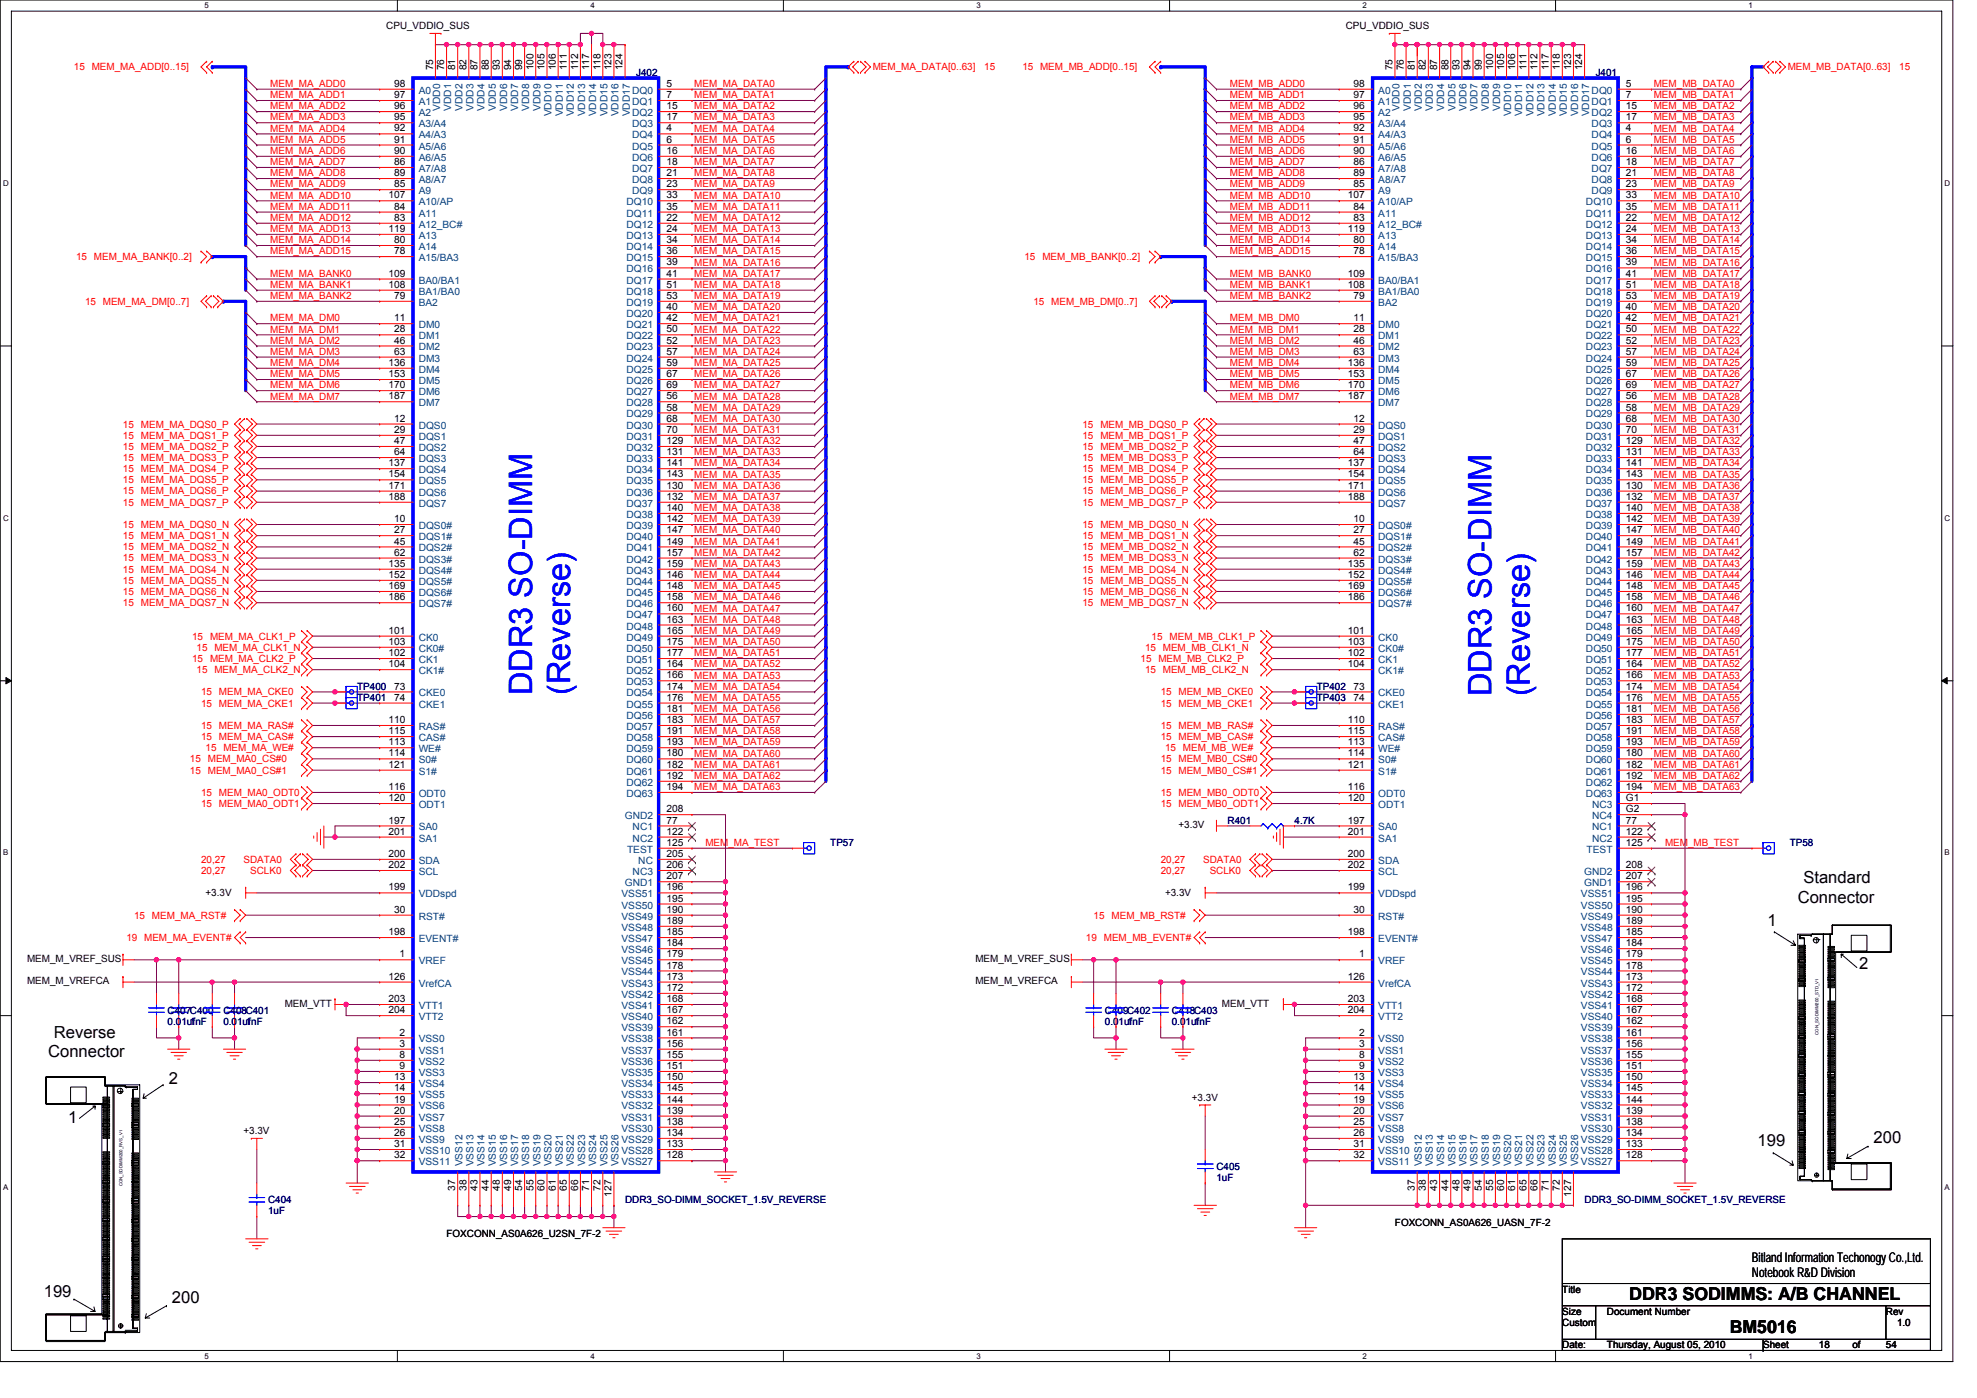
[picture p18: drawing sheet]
<svg xmlns="http://www.w3.org/2000/svg" width="297mm" height="210mm" viewBox="0 0 297 210" stroke-linecap="round" stroke-linejoin="round" font-family="sans-serif">
<defs><g id="words">
<g font-size="4.8" fill="#00f">
<text x="79.9" y="104.4" transform="rotate(-90 79.9 104.4)">DDR3 SO-DIMM</text>
<text x="85.7" y="104.4" transform="rotate(-90 85.7 104.4)">(Reverse)</text>
<text x="224.1" y="104.6" transform="rotate(-90 224.1 104.6)">DDR3 SO-DIMM</text>
<text x="229.8" y="104.6" transform="rotate(-90 229.8 104.6)">(Reverse)</text>
</g>
<g font-size="2.7">
<text x="244.8" y="195.2">DDR3 SODIMMS: A/B CHANNEL</text>
<text x="259.9" y="200.3">BM5016</text>
</g>
<g font-size="2.5">
<text x="270.1" y="135.7">Connector</text>
<text x="271" y="132.7">Standard</text>
<text x="265.6" y="139">1</text>
<text x="279.3" y="145.6">2</text>
<text x="8.1" y="156">Reverse</text>
<text x="7.2" y="158.8">Connector</text>
<text x="25.4" y="162.8">2</text>
<text x="10.3" y="168.7">1</text>
<text x="264.1" y="172.1">199</text>
<text x="281.5" y="171.7">200</text>
<text x="6.6" y="194.9">199</text>
<text x="25.8" y="195.7">200</text>
</g>
<g font-size="2">
<text x="263.2" y="189.6">Bitland Information Techonogy Co.,Ltd.</text>
<text x="263.2" y="191.9">Notebook R&amp;D Division</text>
</g>
<g font-size="1.5">
<text x="58" y="4.4">CPU_VDDIO_SUS</text>
<text x="202.2" y="4.4">CPU_VDDIO_SUS</text>
<text x="65.1" y="10.6" transform="rotate(-90 65.1 10.6)">75</text>
<text x="66.7" y="10.6" transform="rotate(-90 66.7 10.6)">76</text>
<text x="68.4" y="10.6" transform="rotate(-90 68.4 10.6)">81</text>
<text x="70.1" y="10.6" transform="rotate(-90 70.1 10.6)">82</text>
<text x="71.8" y="10.6" transform="rotate(-90 71.8 10.6)">87</text>
<text x="73.4" y="10.6" transform="rotate(-90 73.4 10.6)">88</text>
<text x="75.1" y="10.6" transform="rotate(-90 75.1 10.6)">93</text>
<text x="76.8" y="10.6" transform="rotate(-90 76.8 10.6)">94</text>
<text x="78.5" y="10.6" transform="rotate(-90 78.5 10.6)">99</text>
<text x="80.1" y="10.6" transform="rotate(-90 80.1 10.6)">100</text>
<text x="81.8" y="10.6" transform="rotate(-90 81.8 10.6)">105</text>
<text x="83.5" y="10.6" transform="rotate(-90 83.5 10.6)">106</text>
<text x="85.2" y="10.6" transform="rotate(-90 85.2 10.6)">111</text>
<text x="86.8" y="10.6" transform="rotate(-90 86.8 10.6)">112</text>
<text x="88.5" y="10.6" transform="rotate(-90 88.5 10.6)">117</text>
<text x="90.2" y="10.6" transform="rotate(-90 90.2 10.6)">118</text>
<text x="91.9" y="10.6" transform="rotate(-90 91.9 10.6)">123</text>
<text x="93.6" y="10.6" transform="rotate(-90 93.6 10.6)">124</text>
<text x="209.2" y="10.6" transform="rotate(-90 209.2 10.6)">75</text>
<text x="210.9" y="10.6" transform="rotate(-90 210.9 10.6)">76</text>
<text x="212.6" y="10.6" transform="rotate(-90 212.6 10.6)">81</text>
<text x="214.2" y="10.6" transform="rotate(-90 214.2 10.6)">82</text>
<text x="215.9" y="10.6" transform="rotate(-90 215.9 10.6)">87</text>
<text x="217.6" y="10.6" transform="rotate(-90 217.6 10.6)">88</text>
<text x="219.3" y="10.6" transform="rotate(-90 219.3 10.6)">93</text>
<text x="221" y="10.6" transform="rotate(-90 221 10.6)">94</text>
<text x="222.6" y="10.6" transform="rotate(-90 222.6 10.6)">99</text>
<text x="224.3" y="10.6" transform="rotate(-90 224.3 10.6)">100</text>
<text x="226" y="10.6" transform="rotate(-90 226 10.6)">105</text>
<text x="227.7" y="10.6" transform="rotate(-90 227.7 10.6)">106</text>
<text x="229.3" y="10.6" transform="rotate(-90 229.3 10.6)">111</text>
<text x="231" y="10.6" transform="rotate(-90 231 10.6)">112</text>
<text x="232.7" y="10.6" transform="rotate(-90 232.7 10.6)">117</text>
<text x="234.4" y="10.6" transform="rotate(-90 234.4 10.6)">118</text>
<text x="236" y="10.6" transform="rotate(-90 236 10.6)">123</text>
<text x="237.7" y="10.6" transform="rotate(-90 237.7 10.6)">124</text>
<text x="59.2" y="13">98</text>
<text x="59.2" y="14.7">97</text>
<text x="59.2" y="16.4">96</text>
<text x="100.1" y="13">5</text>
<text x="100.1" y="14.7">7</text>
<text x="100.1" y="16.4">15</text>
<text x="203.4" y="13">98</text>
<text x="203.4" y="14.7">97</text>
<text x="203.4" y="16.4">96</text>
<text x="244.3" y="13">5</text>
<text x="244.3" y="14.7">7</text>
<text x="244.3" y="16.4">15</text>
<text x="59.2" y="18.1">95</text>
<text x="59.2" y="19.7">92</text>
<text x="59.2" y="21.4">91</text>
<text x="59.2" y="23.1">90</text>
<text x="100.1" y="18.1">17</text>
<text x="100.1" y="19.7">4</text>
<text x="100.1" y="21.4">6</text>
<text x="100.1" y="23.1">16</text>
<text x="203.4" y="18.1">95</text>
<text x="203.4" y="19.7">92</text>
<text x="203.4" y="21.4">91</text>
<text x="203.4" y="23.1">90</text>
<text x="244.3" y="18.1">17</text>
<text x="244.3" y="19.7">4</text>
<text x="244.3" y="21.4">6</text>
<text x="244.3" y="23.1">16</text>
<text x="58.4" y="29.8">107</text>
<text x="59.2" y="24.8">86</text>
<text x="59.2" y="26.5">89</text>
<text x="59.2" y="28.1">85</text>
<text x="100.1" y="24.8">18</text>
<text x="100.1" y="26.5">21</text>
<text x="100.1" y="28.1">23</text>
<text x="100.1" y="29.8">33</text>
<text x="202.5" y="29.8">107</text>
<text x="203.4" y="24.8">86</text>
<text x="203.4" y="26.5">89</text>
<text x="203.4" y="28.1">85</text>
<text x="244.3" y="24.8">18</text>
<text x="244.3" y="26.5">21</text>
<text x="244.3" y="28.1">23</text>
<text x="244.3" y="29.8">33</text>
<text x="58.4" y="34.8">119</text>
<text x="59.2" y="31.5">84</text>
<text x="59.2" y="33.2">83</text>
<text x="100.1" y="31.5">35</text>
<text x="100.1" y="33.2">22</text>
<text x="100.1" y="34.8">24</text>
<text x="202.5" y="34.8">119</text>
<text x="203.4" y="31.5">84</text>
<text x="203.4" y="33.2">83</text>
<text x="244.3" y="31.5">35</text>
<text x="244.3" y="33.2">22</text>
<text x="244.3" y="34.8">24</text>
<text x="58.4" y="41.6">109</text>
<text x="59.2" y="36.5">80</text>
<text x="59.2" y="38.2">78</text>
<text x="100.1" y="36.5">34</text>
<text x="100.1" y="38.2">36</text>
<text x="100.1" y="39.9">39</text>
<text x="100.1" y="41.6">41</text>
<text x="202.5" y="41.6">109</text>
<text x="203.4" y="36.5">80</text>
<text x="203.4" y="38.2">78</text>
<text x="244.3" y="36.5">34</text>
<text x="244.3" y="38.2">36</text>
<text x="244.3" y="39.9">39</text>
<text x="244.3" y="41.6">41</text>
<text x="58.4" y="43.2">108</text>
<text x="59.2" y="44.9">79</text>
<text x="100.1" y="43.2">51</text>
<text x="100.1" y="44.9">53</text>
<text x="100.1" y="46.6">40</text>
<text x="202.5" y="43.2">108</text>
<text x="203.4" y="44.9">79</text>
<text x="244.3" y="43.2">51</text>
<text x="244.3" y="44.9">53</text>
<text x="244.3" y="46.6">40</text>
<text x="59.2" y="48.3">11</text>
<text x="59.2" y="49.9">28</text>
<text x="59.2" y="51.6">46</text>
<text x="59.2" y="53.3">63</text>
<text x="100.1" y="48.3">42</text>
<text x="100.1" y="49.9">50</text>
<text x="100.1" y="51.6">52</text>
<text x="100.1" y="53.3">57</text>
<text x="203.4" y="48.3">11</text>
<text x="203.4" y="49.9">28</text>
<text x="203.4" y="51.6">46</text>
<text x="203.4" y="53.3">63</text>
<text x="244.3" y="48.3">42</text>
<text x="244.3" y="49.9">50</text>
<text x="244.3" y="51.6">52</text>
<text x="244.3" y="53.3">57</text>
<text x="58.4" y="54.9">136</text>
<text x="58.4" y="56.6">153</text>
<text x="58.4" y="58.3">170</text>
<text x="58.4" y="60">187</text>
<text x="100.1" y="54.9">59</text>
<text x="100.1" y="56.6">67</text>
<text x="100.1" y="58.3">69</text>
<text x="100.1" y="60">56</text>
<text x="202.5" y="54.9">136</text>
<text x="202.5" y="56.6">153</text>
<text x="202.5" y="58.3">170</text>
<text x="202.5" y="60">187</text>
<text x="244.3" y="54.9">59</text>
<text x="244.3" y="56.6">67</text>
<text x="244.3" y="58.3">69</text>
<text x="244.3" y="60">56</text>
<text x="59.2" y="63.3">12</text>
<text x="59.2" y="65">29</text>
<text x="100.1" y="61.7">58</text>
<text x="100.1" y="63.3">68</text>
<text x="100.1" y="65">70</text>
<text x="203.4" y="63.3">12</text>
<text x="203.4" y="65">29</text>
<text x="244.3" y="61.7">58</text>
<text x="244.3" y="63.3">68</text>
<text x="244.3" y="65">70</text>
<text x="58.4" y="70">137</text>
<text x="58.4" y="71.7">154</text>
<text x="59.2" y="66.7">47</text>
<text x="59.2" y="68.4">64</text>
<text x="100.1" y="66.7">129</text>
<text x="100.1" y="68.4">131</text>
<text x="100.1" y="70">141</text>
<text x="100.1" y="71.7">143</text>
<text x="202.5" y="70">137</text>
<text x="202.5" y="71.7">154</text>
<text x="203.4" y="66.7">47</text>
<text x="203.4" y="68.4">64</text>
<text x="244.3" y="66.7">129</text>
<text x="244.3" y="68.4">131</text>
<text x="244.3" y="70">141</text>
<text x="244.3" y="71.7">143</text>
<text x="58.4" y="73.4">171</text>
<text x="58.4" y="75.1">188</text>
<text x="100.1" y="73.4">130</text>
<text x="100.1" y="75.1">132</text>
<text x="100.1" y="76.8">140</text>
<text x="202.5" y="73.4">171</text>
<text x="202.5" y="75.1">188</text>
<text x="244.3" y="73.4">130</text>
<text x="244.3" y="75.1">132</text>
<text x="244.3" y="76.8">140</text>
<text x="59.2" y="78.4">10</text>
<text x="59.2" y="80.1">27</text>
<text x="59.2" y="81.8">45</text>
<text x="59.2" y="83.5">62</text>
<text x="100.1" y="78.4">142</text>
<text x="100.1" y="80.1">147</text>
<text x="100.1" y="81.8">149</text>
<text x="100.1" y="83.5">157</text>
<text x="203.4" y="78.4">10</text>
<text x="203.4" y="80.1">27</text>
<text x="203.4" y="81.8">45</text>
<text x="203.4" y="83.5">62</text>
<text x="244.3" y="78.4">142</text>
<text x="244.3" y="80.1">147</text>
<text x="244.3" y="81.8">149</text>
<text x="244.3" y="83.5">157</text>
<text x="58.4" y="85.1">135</text>
<text x="58.4" y="86.8">152</text>
<text x="58.4" y="88.5">169</text>
<text x="100.1" y="85.1">159</text>
<text x="100.1" y="86.8">146</text>
<text x="100.1" y="88.5">148</text>
<text x="202.5" y="85.1">135</text>
<text x="202.5" y="86.8">152</text>
<text x="202.5" y="88.5">169</text>
<text x="244.3" y="85.1">159</text>
<text x="244.3" y="86.8">146</text>
<text x="244.3" y="88.5">148</text>
<text x="58.4" y="95.2">101</text>
<text x="58.4" y="90.2">186</text>
<text x="100.1" y="90.2">158</text>
<text x="100.1" y="91.8">160</text>
<text x="100.1" y="93.5">163</text>
<text x="100.1" y="95.2">165</text>
<text x="202.5" y="95.2">101</text>
<text x="202.5" y="90.2">186</text>
<text x="244.3" y="90.2">158</text>
<text x="244.3" y="91.8">160</text>
<text x="244.3" y="93.5">163</text>
<text x="244.3" y="95.2">165</text>
<text x="58.4" y="96.9">103</text>
<text x="58.4" y="98.6">102</text>
<text x="58.4" y="100.2">104</text>
<text x="100.1" y="96.9">175</text>
<text x="100.1" y="98.6">177</text>
<text x="100.1" y="100.2">164</text>
<text x="100.1" y="101.9">166</text>
<text x="202.5" y="96.9">103</text>
<text x="202.5" y="98.6">102</text>
<text x="202.5" y="100.2">104</text>
<text x="244.3" y="96.9">175</text>
<text x="244.3" y="98.6">177</text>
<text x="244.3" y="100.2">164</text>
<text x="244.3" y="101.9">166</text>
<text x="59.2" y="103.6">73</text>
<text x="59.2" y="105.2">74</text>
<text x="100.1" y="103.6">174</text>
<text x="100.1" y="105.2">176</text>
<text x="100.1" y="106.9">181</text>
<text x="203.4" y="103.6">73</text>
<text x="203.4" y="105.2">74</text>
<text x="244.3" y="103.6">174</text>
<text x="244.3" y="105.2">176</text>
<text x="244.3" y="106.9">181</text>
<text x="58.4" y="108.6">110</text>
<text x="58.4" y="110.3">115</text>
<text x="58.4" y="112">113</text>
<text x="58.4" y="113.6">114</text>
<text x="100.1" y="108.6">183</text>
<text x="100.1" y="110.3">191</text>
<text x="100.1" y="112">193</text>
<text x="100.1" y="113.6">180</text>
<text x="202.5" y="108.6">110</text>
<text x="202.5" y="110.3">115</text>
<text x="202.5" y="112">113</text>
<text x="202.5" y="113.6">114</text>
<text x="244.3" y="108.6">183</text>
<text x="244.3" y="110.3">191</text>
<text x="244.3" y="112">193</text>
<text x="244.3" y="113.6">180</text>
<text x="58.4" y="115.3">121</text>
<text x="58.4" y="118.7">116</text>
<text x="100.1" y="115.3">182</text>
<text x="100.1" y="117">192</text>
<text x="100.1" y="118.7">194</text>
<text x="202.5" y="115.3">121</text>
<text x="202.5" y="118.7">116</text>
<text x="244.3" y="115.3">182</text>
<text x="244.3" y="117">192</text>
<text x="244.3" y="118.7">194</text>
<text x="58.4" y="123.7">197</text>
<text x="58.4" y="125.4">201</text>
<text x="58.4" y="120.3">120</text>
<text x="100.1" y="123.7">77</text>
<text x="100.1" y="125.4">122</text>
<text x="100.1" y="122">208</text>
<text x="177.1" y="124.4">+3.3V</text>
<text x="202.5" y="123.7">197</text>
<text x="202.5" y="125.4">201</text>
<text x="202.5" y="120.3">120</text>
<text x="244.3" y="123.7">77</text>
<text x="244.3" y="125.4">122</text>
<text x="244.3" y="120.3">G1</text>
<text x="244.3" y="122">G2</text>
<text x="58.4" y="128.7">200</text>
<text x="58.4" y="130.4">202</text>
<text x="100.1" y="128.7">205</text>
<text x="100.1" y="130.4">206</text>
<text x="100.1" y="127">125</text>
<text x="202.5" y="128.7">200</text>
<text x="202.5" y="130.4">202</text>
<text x="244.3" y="130.4">208</text>
<text x="244.3" y="127">125</text>
<text x="30.9" y="134.6">+3.3V</text>
<text x="58.4" y="133.8">199</text>
<text x="59.2" y="137.1">30</text>
<text x="100.1" y="132.1">207</text>
<text x="100.1" y="133.8">196</text>
<text x="100.1" y="137.1">190</text>
<text x="100.1" y="135.4">195</text>
<text x="175" y="134.6">+3.3V</text>
<text x="202.5" y="133.8">199</text>
<text x="203.4" y="137.1">30</text>
<text x="244.3" y="132.1">207</text>
<text x="244.3" y="133.8">196</text>
<text x="244.3" y="137.1">190</text>
<text x="244.3" y="135.4">195</text>
<text x="58.4" y="140.5">198</text>
<text x="60" y="143.8">1</text>
<text x="100.1" y="138.8">189</text>
<text x="100.1" y="140.5">185</text>
<text x="100.1" y="142.1">184</text>
<text x="100.1" y="143.8">179</text>
<text x="202.5" y="140.5">198</text>
<text x="204.2" y="143.8">1</text>
<text x="244.3" y="138.8">189</text>
<text x="244.3" y="140.5">185</text>
<text x="244.3" y="142.1">184</text>
<text x="244.3" y="143.8">179</text>
<text x="4.1" y="144.5">MEM_M_VREF_SUS</text>
<text x="4.1" y="147.9">MEM_M_VREFCA</text>
<text x="58.4" y="147.2">126</text>
<text x="100.1" y="145.5">178</text>
<text x="100.1" y="147.2">173</text>
<text x="100.1" y="148.8">172</text>
<text x="146.6" y="144.5">MEM_M_VREF_SUS</text>
<text x="146.6" y="147.9">MEM_M_VREFCA</text>
<text x="202.5" y="147.2">126</text>
<text x="244.3" y="145.5">178</text>
<text x="244.3" y="147.2">173</text>
<text x="244.3" y="148.8">172</text>
<text x="42.8" y="151.2">MEM_VTT</text>
<text x="58.4" y="152.2">204</text>
<text x="58.4" y="150.5">203</text>
<text x="60" y="155.5">2</text>
<text x="100.1" y="155.5">161</text>
<text x="100.1" y="150.5">168</text>
<text x="100.1" y="152.2">167</text>
<text x="100.1" y="153.9">162</text>
<text x="183.6" y="151.2">MEM_VTT</text>
<text x="202.5" y="152.2">204</text>
<text x="202.5" y="150.5">203</text>
<text x="204.2" y="155.5">2</text>
<text x="244.3" y="155.5">161</text>
<text x="244.3" y="150.5">168</text>
<text x="244.3" y="152.2">167</text>
<text x="244.3" y="153.9">162</text>
<text x="60" y="157.2">3</text>
<text x="60" y="158.9">8</text>
<text x="60" y="160.6">9</text>
<text x="100.1" y="160.6">151</text>
<text x="100.1" y="158.9">155</text>
<text x="100.1" y="157.2">156</text>
<text x="204.2" y="157.2">3</text>
<text x="204.2" y="158.9">8</text>
<text x="204.2" y="160.6">9</text>
<text x="244.3" y="160.6">151</text>
<text x="244.3" y="158.9">155</text>
<text x="244.3" y="157.2">156</text>
<text x="59.2" y="162.2">13</text>
<text x="59.2" y="163.9">14</text>
<text x="59.2" y="165.6">19</text>
<text x="59.2" y="167.3">20</text>
<text x="100.1" y="162.2">150</text>
<text x="100.1" y="163.9">145</text>
<text x="100.1" y="165.6">144</text>
<text x="100.1" y="167.3">139</text>
<text x="179.1" y="165.3">+3.3V</text>
<text x="203.4" y="162.2">13</text>
<text x="203.4" y="163.9">14</text>
<text x="203.4" y="165.6">19</text>
<text x="203.4" y="167.3">20</text>
<text x="244.3" y="162.2">150</text>
<text x="244.3" y="163.9">145</text>
<text x="244.3" y="165.6">144</text>
<text x="244.3" y="167.3">139</text>
<text x="36.6" y="170.3">+3.3V</text>
<text x="59.2" y="169">25</text>
<text x="59.2" y="170.6">26</text>
<text x="59.2" y="172.3">31</text>
<text x="59.2" y="174">32</text>
<text x="100.1" y="169">138</text>
<text x="100.1" y="170.6">134</text>
<text x="100.1" y="172.3">133</text>
<text x="100.1" y="174">128</text>
<text x="203.4" y="169">25</text>
<text x="203.4" y="170.6">26</text>
<text x="203.4" y="172.3">31</text>
<text x="203.4" y="174">32</text>
<text x="244.3" y="169">138</text>
<text x="244.3" y="170.6">134</text>
<text x="244.3" y="172.3">133</text>
<text x="244.3" y="174">128</text>
<text x="68.4" y="178.9" transform="rotate(-90 68.4 178.9)">37</text>
<text x="70.1" y="178.9" transform="rotate(-90 70.1 178.9)">38</text>
<text x="71.8" y="178.9" transform="rotate(-90 71.8 178.9)">43</text>
<text x="73.4" y="178.9" transform="rotate(-90 73.4 178.9)">44</text>
<text x="75.1" y="178.9" transform="rotate(-90 75.1 178.9)">48</text>
<text x="76.8" y="178.9" transform="rotate(-90 76.8 178.9)">49</text>
<text x="78.5" y="178.9" transform="rotate(-90 78.5 178.9)">54</text>
<text x="80.1" y="178.9" transform="rotate(-90 80.1 178.9)">55</text>
<text x="81.8" y="178.9" transform="rotate(-90 81.8 178.9)">60</text>
<text x="83.5" y="178.9" transform="rotate(-90 83.5 178.9)">61</text>
<text x="85.2" y="178.9" transform="rotate(-90 85.2 178.9)">65</text>
<text x="86.8" y="178.9" transform="rotate(-90 86.8 178.9)">66</text>
<text x="88.5" y="178.9" transform="rotate(-90 88.5 178.9)">71</text>
<text x="90.2" y="178.9" transform="rotate(-90 90.2 178.9)">72</text>
<text x="91.9" y="179.7" transform="rotate(-90 91.9 179.7)">127</text>
<text x="212.6" y="178.9" transform="rotate(-90 212.6 178.9)">37</text>
<text x="214.2" y="178.9" transform="rotate(-90 214.2 178.9)">38</text>
<text x="215.9" y="178.9" transform="rotate(-90 215.9 178.9)">43</text>
<text x="217.6" y="178.9" transform="rotate(-90 217.6 178.9)">44</text>
<text x="219.3" y="178.9" transform="rotate(-90 219.3 178.9)">48</text>
<text x="221" y="178.9" transform="rotate(-90 221 178.9)">49</text>
<text x="222.6" y="178.9" transform="rotate(-90 222.6 178.9)">54</text>
<text x="224.3" y="178.9" transform="rotate(-90 224.3 178.9)">55</text>
<text x="226" y="178.9" transform="rotate(-90 226 178.9)">60</text>
<text x="227.7" y="178.9" transform="rotate(-90 227.7 178.9)">61</text>
<text x="229.3" y="178.9" transform="rotate(-90 229.3 178.9)">65</text>
<text x="231" y="178.9" transform="rotate(-90 231 178.9)">66</text>
<text x="232.7" y="178.9" transform="rotate(-90 232.7 178.9)">71</text>
<text x="234.4" y="178.9" transform="rotate(-90 234.4 178.9)">72</text>
<text x="236" y="179.7" transform="rotate(-90 236 179.7)">127</text>
<text x="67.1" y="185.8">FOXCONN_AS0A626_U2SN_7F-2</text>
<text x="209.6" y="184.1">FOXCONN_AS0A626_UASN_7F-2</text>
<text x="234.7" y="194.1">Title</text>
<text x="234.7" y="197.5">Size</text>
<text x="241.4" y="197.5">Document Number</text>
<text x="283.4" y="197.5">Rev</text>
<text x="234.7" y="202.5">Date:</text>
<text x="234.7" y="199.2">Custom</text>
<text x="241.4" y="202.5">Thursday, August 05, 2010</text>
<text x="264.9" y="202.5">Sheet</text>
<text x="273.3" y="202.5">18</text>
<text x="278.3" y="202.5">of</text>
<text x="283.4" y="202.5">54</text>
<text x="285" y="199.2">1.0</text>
</g>
<g font-size="1.5" fill="#f00">
<text x="11.1" y="10.6">15 MEM_MA_ADD[0..15]</text>
<text x="131.1" y="10.6">MEM_MA_DATA[0..63]</text>
<text x="147.9" y="10.6">15</text>
<text x="153.6" y="10.6">15 MEM_MB_ADD[0..15]</text>
<text x="268.6" y="10.6">MEM_MB_DATA[0..63]</text>
<text x="285.4" y="10.6">15</text>
<text x="40.6" y="13.1">MEM_MA_ADD0</text>
<text x="40.6" y="14.8">MEM_MA_ADD1</text>
<text x="40.6" y="16.4">MEM_MA_ADD2</text>
<text x="104.3" y="13.1">MEM_MA_DATA0</text>
<text x="104.3" y="14.8">MEM_MA_DATA1</text>
<text x="104.3" y="16.4">MEM_MA_DATA2</text>
<text x="184.8" y="13.1">MEM_MB_ADD0</text>
<text x="184.8" y="14.8">MEM_MB_ADD1</text>
<text x="184.8" y="16.4">MEM_MB_ADD2</text>
<text x="248.5" y="14.8">MEM_MB_DATA1</text>
<text x="248.5" y="13.1">MEM_MB_DATA0</text>
<text x="248.5" y="16.4">MEM_MB_DATA2</text>
<text x="40.6" y="23.1">MEM_MA_ADD6</text>
<text x="40.6" y="21.4">MEM_MA_ADD5</text>
<text x="40.6" y="18.1">MEM_MA_ADD3</text>
<text x="40.6" y="19.8">MEM_MA_ADD4</text>
<text x="104.3" y="19.8">MEM_MA_DATA4</text>
<text x="104.3" y="18.1">MEM_MA_DATA3</text>
<text x="104.3" y="23.1">MEM_MA_DATA6</text>
<text x="104.3" y="21.4">MEM_MA_DATA5</text>
<text x="184.8" y="23.1">MEM_MB_ADD6</text>
<text x="184.8" y="18.1">MEM_MB_ADD3</text>
<text x="184.8" y="21.4">MEM_MB_ADD5</text>
<text x="184.8" y="19.8">MEM_MB_ADD4</text>
<text x="248.5" y="23.1">MEM_MB_DATA6</text>
<text x="248.5" y="18.1">MEM_MB_DATA3</text>
<text x="248.5" y="19.8">MEM_MB_DATA4</text>
<text x="248.5" y="21.4">MEM_MB_DATA5</text>
<text x="40.6" y="24.8">MEM_MA_ADD7</text>
<text x="40.6" y="29.8">MEM_MA_ADD10</text>
<text x="40.6" y="28.2">MEM_MA_ADD9</text>
<text x="40.6" y="26.5">MEM_MA_ADD8</text>
<text x="104.3" y="26.5">MEM_MA_DATA8</text>
<text x="104.3" y="24.8">MEM_MA_DATA7</text>
<text x="104.3" y="28.2">MEM_MA_DATA9</text>
<text x="104.3" y="29.8">MEM_MA_DATA10</text>
<text x="184.8" y="24.8">MEM_MB_ADD7</text>
<text x="184.8" y="29.8">MEM_MB_ADD10</text>
<text x="184.8" y="28.2">MEM_MB_ADD9</text>
<text x="184.8" y="26.5">MEM_MB_ADD8</text>
<text x="248.5" y="24.8">MEM_MB_DATA7</text>
<text x="248.5" y="26.5">MEM_MB_DATA8</text>
<text x="248.5" y="29.8">MEM_MB_DATA10</text>
<text x="248.5" y="28.2">MEM_MB_DATA9</text>
<text x="40.6" y="34.9">MEM_MA_ADD13</text>
<text x="40.6" y="31.5">MEM_MA_ADD11</text>
<text x="40.6" y="33.2">MEM_MA_ADD12</text>
<text x="104.3" y="31.5">MEM_MA_DATA11</text>
<text x="104.3" y="34.9">MEM_MA_DATA13</text>
<text x="104.3" y="33.2">MEM_MA_DATA12</text>
<text x="184.8" y="34.9">MEM_MB_ADD13</text>
<text x="184.8" y="31.5">MEM_MB_ADD11</text>
<text x="184.8" y="33.2">MEM_MB_ADD12</text>
<text x="248.5" y="31.5">MEM_MB_DATA11</text>
<text x="248.5" y="34.9">MEM_MB_DATA13</text>
<text x="248.5" y="33.2">MEM_MB_DATA12</text>
<text x="11.4" y="39.1">15 MEM_MA_BANK[0..2]</text>
<text x="40.6" y="38.2">MEM_MA_ADD15</text>
<text x="40.6" y="41.6">MEM_MA_BANK0</text>
<text x="40.6" y="36.5">MEM_MA_ADD14</text>
<text x="104.3" y="36.5">MEM_MA_DATA14</text>
<text x="104.3" y="39.9">MEM_MA_DATA16</text>
<text x="104.3" y="38.2">MEM_MA_DATA15</text>
<text x="104.3" y="41.6">MEM_MA_DATA17</text>
<text x="153.9" y="39.1">15 MEM_MB_BANK[0..2]</text>
<text x="184.8" y="38.2">MEM_MB_ADD15</text>
<text x="184.8" y="41.6">MEM_MB_BANK0</text>
<text x="184.8" y="36.5">MEM_MB_ADD14</text>
<text x="248.5" y="41.6">MEM_MB_DATA17</text>
<text x="248.5" y="36.5">MEM_MB_DATA14</text>
<text x="248.5" y="39.9">MEM_MB_DATA16</text>
<text x="248.5" y="38.2">MEM_MB_DATA15</text>
<text x="12.8" y="45.8">15 MEM_MA_DM[0..7]</text>
<text x="40.6" y="44.9">MEM_MA_BANK2</text>
<text x="40.6" y="43.2">MEM_MA_BANK1</text>
<text x="104.3" y="46.6">MEM_MA_DATA20</text>
<text x="104.3" y="43.2">MEM_MA_DATA18</text>
<text x="104.3" y="44.9">MEM_MA_DATA19</text>
<text x="155.3" y="45.8">15 MEM_MB_DM[0..7]</text>
<text x="184.8" y="43.2">MEM_MB_BANK1</text>
<text x="184.8" y="44.9">MEM_MB_BANK2</text>
<text x="248.5" y="46.6">MEM_MB_DATA20</text>
<text x="248.5" y="43.2">MEM_MB_DATA18</text>
<text x="248.5" y="44.9">MEM_MB_DATA19</text>
<text x="40.6" y="51.6">MEM_MA_DM2</text>
<text x="40.6" y="53.3">MEM_MA_DM3</text>
<text x="40.6" y="50">MEM_MA_DM1</text>
<text x="40.6" y="48.3">MEM_MA_DM0</text>
<text x="104.3" y="50">MEM_MA_DATA22</text>
<text x="104.3" y="53.3">MEM_MA_DATA24</text>
<text x="104.3" y="48.3">MEM_MA_DATA21</text>
<text x="104.3" y="51.6">MEM_MA_DATA23</text>
<text x="184.8" y="50">MEM_MB_DM1</text>
<text x="184.8" y="48.3">MEM_MB_DM0</text>
<text x="184.8" y="53.3">MEM_MB_DM3</text>
<text x="184.8" y="51.6">MEM_MB_DM2</text>
<text x="248.5" y="48.3">MEM_MB_DATA21</text>
<text x="248.5" y="50">MEM_MB_DATA22</text>
<text x="248.5" y="51.6">MEM_MB_DATA23</text>
<text x="248.5" y="53.3">MEM_MB_DATA24</text>
<text x="40.6" y="55">MEM_MA_DM4</text>
<text x="40.6" y="58.3">MEM_MA_DM6</text>
<text x="40.6" y="56.7">MEM_MA_DM5</text>
<text x="104.3" y="56.7">MEM_MA_DATA26</text>
<text x="104.3" y="58.3">MEM_MA_DATA27</text>
<text x="104.3" y="55">MEM_MA_DATA25</text>
<text x="184.8" y="55">MEM_MB_DM4</text>
<text x="184.8" y="56.7">MEM_MB_DM5</text>
<text x="184.8" y="58.3">MEM_MB_DM6</text>
<text x="248.5" y="58.3">MEM_MB_DATA27</text>
<text x="248.5" y="56.7">MEM_MB_DATA26</text>
<text x="248.5" y="55">MEM_MB_DATA25</text>
<text x="18.5" y="64.2">15 MEM_MA_DQS0_P</text>
<text x="18.5" y="65.9">15 MEM_MA_DQS1_P</text>
<text x="40.6" y="60">MEM_MA_DM7</text>
<text x="104.3" y="61.7">MEM_MA_DATA29</text>
<text x="104.3" y="63.4">MEM_MA_DATA30</text>
<text x="104.3" y="65">MEM_MA_DATA31</text>
<text x="104.3" y="60">MEM_MA_DATA28</text>
<text x="162.6" y="64.2">15 MEM_MB_DQS0_P</text>
<text x="162.6" y="65.9">15 MEM_MB_DQS1_P</text>
<text x="184.8" y="60">MEM_MB_DM7</text>
<text x="248.5" y="61.7">MEM_MB_DATA29</text>
<text x="248.5" y="60">MEM_MB_DATA28</text>
<text x="248.5" y="63.4">MEM_MB_DATA30</text>
<text x="248.5" y="65">MEM_MB_DATA31</text>
<text x="18.5" y="67.6">15 MEM_MA_DQS2_P</text>
<text x="18.5" y="69.2">15 MEM_MA_DQS3_P</text>
<text x="18.5" y="70.9">15 MEM_MA_DQS4_P</text>
<text x="104.3" y="68.4">MEM_MA_DATA33</text>
<text x="104.3" y="66.7">MEM_MA_DATA32</text>
<text x="104.3" y="70.1">MEM_MA_DATA34</text>
<text x="104.3" y="71.7">MEM_MA_DATA35</text>
<text x="162.6" y="69.2">15 MEM_MB_DQS3_P</text>
<text x="162.6" y="70.9">15 MEM_MB_DQS4_P</text>
<text x="162.6" y="67.6">15 MEM_MB_DQS2_P</text>
<text x="248.5" y="66.7">MEM_MB_DATA32</text>
<text x="248.5" y="71.7">MEM_MB_DATA35</text>
<text x="248.5" y="70.1">MEM_MB_DATA34</text>
<text x="248.5" y="68.4">MEM_MB_DATA33</text>
<text x="18.5" y="72.6">15 MEM_MA_DQS5_P</text>
<text x="18.5" y="74.3">15 MEM_MA_DQS6_P</text>
<text x="18.5" y="75.9">15 MEM_MA_DQS7_P</text>
<text x="104.3" y="76.8">MEM_MA_DATA38</text>
<text x="104.3" y="73.4">MEM_MA_DATA36</text>
<text x="104.3" y="75.1">MEM_MA_DATA37</text>
<text x="162.6" y="72.6">15 MEM_MB_DQS5_P</text>
<text x="162.6" y="74.3">15 MEM_MB_DQS6_P</text>
<text x="162.6" y="75.9">15 MEM_MB_DQS7_P</text>
<text x="248.5" y="76.8">MEM_MB_DATA38</text>
<text x="248.5" y="73.4">MEM_MB_DATA36</text>
<text x="248.5" y="75.1">MEM_MB_DATA37</text>
<text x="18.5" y="79.3">15 MEM_MA_DQS0_N</text>
<text x="18.5" y="81">15 MEM_MA_DQS1_N</text>
<text x="18.5" y="82.7">15 MEM_MA_DQS2_N</text>
<text x="104.3" y="78.4">MEM_MA_DATA39</text>
<text x="104.3" y="81.8">MEM_MA_DATA41</text>
<text x="104.3" y="83.5">MEM_MA_DATA42</text>
<text x="104.3" y="80.1">MEM_MA_DATA40</text>
<text x="162.6" y="79.3">15 MEM_MB_DQS0_N</text>
<text x="162.6" y="81">15 MEM_MB_DQS1_N</text>
<text x="162.6" y="82.7">15 MEM_MB_DQS2_N</text>
<text x="248.5" y="78.4">MEM_MB_DATA39</text>
<text x="248.5" y="83.5">MEM_MB_DATA42</text>
<text x="248.5" y="81.8">MEM_MB_DATA41</text>
<text x="248.5" y="80.1">MEM_MB_DATA40</text>
<text x="18.5" y="84.3">15 MEM_MA_DQS3_N</text>
<text x="18.5" y="86">15 MEM_MA_DQS4_N</text>
<text x="18.5" y="87.7">15 MEM_MA_DQS5_N</text>
<text x="18.5" y="89.4">15 MEM_MA_DQS6_N</text>
<text x="104.3" y="86.8">MEM_MA_DATA44</text>
<text x="104.3" y="85.2">MEM_MA_DATA43</text>
<text x="104.3" y="88.5">MEM_MA_DATA45</text>
<text x="162.6" y="84.3">15 MEM_MB_DQS3_N</text>
<text x="162.6" y="86">15 MEM_MB_DQS4_N</text>
<text x="162.6" y="87.7">15 MEM_MB_DQS5_N</text>
<text x="162.6" y="89.4">15 MEM_MB_DQS6_N</text>
<text x="248.5" y="86.8">MEM_MB_DATA44</text>
<text x="248.5" y="88.5">MEM_MB_DATA45</text>
<text x="248.5" y="85.2">MEM_MB_DATA43</text>
<text x="18.5" y="91">15 MEM_MA_DQS7_N</text>
<text x="104.3" y="91.9">MEM_MA_DATA47</text>
<text x="104.3" y="93.5">MEM_MA_DATA48</text>
<text x="104.3" y="90.2">MEM_MA_DATA46</text>
<text x="104.3" y="95.2">MEM_MA_DATA49</text>
<text x="162.6" y="91">15 MEM_MB_DQS7_N</text>
<text x="248.5" y="93.5">MEM_MB_DATA48</text>
<text x="248.5" y="91.9">MEM_MB_DATA47</text>
<text x="248.5" y="90.2">MEM_MB_DATA46</text>
<text x="248.5" y="95.2">MEM_MB_DATA49</text>
<text x="28.9" y="96.1">15 MEM_MA_CLK1_P</text>
<text x="28.9" y="99.4">15 MEM_MA_CLK2_P</text>
<text x="29.5" y="97.7">15 MEM_MA_CLK1_N</text>
<text x="29.5" y="101.1">15 MEM_MA_CLK2_N</text>
<text x="104.3" y="101.9">MEM_MA_DATA53</text>
<text x="104.3" y="98.6">MEM_MA_DATA51</text>
<text x="104.3" y="96.9">MEM_MA_DATA50</text>
<text x="104.3" y="100.2">MEM_MA_DATA52</text>
<text x="171.4" y="99.4">15 MEM_MB_CLK2_P</text>
<text x="172" y="97.7">15 MEM_MB_CLK1_N</text>
<text x="172" y="101.1">15 MEM_MB_CLK2_N</text>
<text x="173" y="96.1">15 MEM_MB_CLK1_P</text>
<text x="248.5" y="98.6">MEM_MB_DATA51</text>
<text x="248.5" y="100.2">MEM_MB_DATA52</text>
<text x="248.5" y="96.9">MEM_MB_DATA50</text>
<text x="248.5" y="101.9">MEM_MB_DATA53</text>
<text x="30.2" y="104.5">15 MEM_MA_CKE0</text>
<text x="30.2" y="106.1">15 MEM_MA_CKE1</text>
<text x="104.3" y="105.3">MEM_MA_DATA55</text>
<text x="104.3" y="107">MEM_MA_DATA56</text>
<text x="104.3" y="103.6">MEM_MA_DATA54</text>
<text x="174.4" y="104.5">15 MEM_MB_CKE0</text>
<text x="174.4" y="106.1">15 MEM_MB_CKE1</text>
<text x="248.5" y="105.3">MEM_MB_DATA55</text>
<text x="248.5" y="107">MEM_MB_DATA56</text>
<text x="248.5" y="103.6">MEM_MB_DATA54</text>
<text x="30.2" y="109.5">15 MEM_MA_RAS#</text>
<text x="30.2" y="111.1">15 MEM_MA_CAS#</text>
<text x="30.9" y="112.8">15 MEM_MA_WE#</text>
<text x="104.3" y="112">MEM_MA_DATA59</text>
<text x="104.3" y="108.6">MEM_MA_DATA57</text>
<text x="104.3" y="110.3">MEM_MA_DATA58</text>
<text x="104.3" y="113.6">MEM_MA_DATA60</text>
<text x="174.4" y="111.1">15 MEM_MB_CAS#</text>
<text x="174.4" y="109.5">15 MEM_MB_RAS#</text>
<text x="175" y="112.8">15 MEM_MB_WE#</text>
<text x="248.5" y="108.6">MEM_MB_DATA57</text>
<text x="248.5" y="110.3">MEM_MB_DATA58</text>
<text x="248.5" y="112">MEM_MB_DATA59</text>
<text x="248.5" y="113.6">MEM_MB_DATA60</text>
<text x="28.5" y="116.2">15 MEM_MA0_CS#1</text>
<text x="28.5" y="114.5">15 MEM_MA0_CS#0</text>
<text x="30.2" y="119.5">15 MEM_MA0_ODT0</text>
<text x="104.3" y="115.3">MEM_MA_DATA61</text>
<text x="104.3" y="118.7">MEM_MA_DATA63</text>
<text x="104.3" y="117">MEM_MA_DATA62</text>
<text x="174.4" y="116.2">15 MEM_MB0_CS#1</text>
<text x="174.4" y="114.5">15 MEM_MB0_CS#0</text>
<text x="174.4" y="119.5">15 MEM_MB0_ODT0</text>
<text x="248.5" y="118.7">MEM_MB_DATA63</text>
<text x="248.5" y="115.3">MEM_MB_DATA61</text>
<text x="248.5" y="117">MEM_MB_DATA62</text>
<text x="30.2" y="121.2">15 MEM_MA0_ODT1</text>
<text x="174.4" y="121.2">15 MEM_MB0_ODT1</text>
<text x="30.2" y="131.3">20,27</text>
<text x="30.2" y="129.6">20,27</text>
<text x="36.6" y="129.6">SDATA0</text>
<text x="37.6" y="131.3">SCLK0</text>
<text x="106" y="127.1">MEM_MA_TEST</text>
<text x="174.4" y="131.3">20,27</text>
<text x="174.4" y="129.6">20,27</text>
<text x="180.8" y="129.6">SDATA0</text>
<text x="181.8" y="131.3">SCLK0</text>
<text x="250.2" y="127.1">MEM_MB_TEST</text>
<text x="20.1" y="138">15 MEM_MA_RST#</text>
<text x="164.3" y="138">15 MEM_MB_RST#</text>
<text x="19" y="141.3">19 MEM_MA_EVENT#</text>
<text x="163.1" y="141.3">19 MEM_MB_EVENT#</text>
</g>
<g font-size="1.5" fill="#000080">
<text x="95.6" y="11.4">J402</text>
<text x="239.8" y="11.4">J401</text>
<text x="53.7" y="103.6">TP400</text>
<text x="53.7" y="105.3">TP401</text>
<text x="197.8" y="103.6">TP402</text>
<text x="197.8" y="105.3">TP403</text>
<text x="184.4" y="123.7">R401</text>
<text x="194.5" y="123.7">4.7K</text>
<text x="124.8" y="127.1">TP57</text>
<text x="268.9" y="127.1">TP58</text>
<text x="25.2" y="152.2">C407C400</text>
<text x="25.2" y="153.9">0.01uf</text>
<text x="28.5" y="153.9">1nF</text>
<text x="33.6" y="152.2">C408C401</text>
<text x="33.6" y="153.9">0.01uf</text>
<text x="36.9" y="153.9">1nF</text>
<text x="166" y="152.2">C409C402</text>
<text x="166" y="153.9">0.01uf</text>
<text x="169.4" y="153.9">1nF</text>
<text x="176.1" y="152.2">C418C403</text>
<text x="176.1" y="153.9">0.01uf</text>
<text x="179.4" y="153.9">1nF</text>
<text x="182.8" y="175.7">C405</text>
<text x="182.8" y="177.4">1uF</text>
<text x="40.3" y="180.7">C404</text>
<text x="40.3" y="182.4">1uF</text>
<text x="93.9" y="180.7">DDR3_SO-DIMM_SOCKET_1.5V_REVERSE</text>
<text x="238.1" y="180.7">DDR3_SO-DIMM_SOCKET_1.5V_REVERSE</text>
</g>
<g font-size="1.5" fill="#004080">
<text x="62.9" y="14.1">A0</text>
<text x="62.9" y="15.8">A1</text>
<text x="62.9" y="17.4">A2</text>
<text x="66.1" y="16.6" transform="rotate(-90 66.1 16.6)">VDD0</text>
<text x="67.8" y="16.6" transform="rotate(-90 67.8 16.6)">VDD1</text>
<text x="69.5" y="16.6" transform="rotate(-90 69.5 16.6)">VDD2</text>
<text x="71.1" y="16.6" transform="rotate(-90 71.1 16.6)">VDD3</text>
<text x="72.8" y="16.6" transform="rotate(-90 72.8 16.6)">VDD4</text>
<text x="74.5" y="16.6" transform="rotate(-90 74.5 16.6)">VDD5</text>
<text x="76.2" y="16.6" transform="rotate(-90 76.2 16.6)">VDD6</text>
<text x="77.8" y="16.6" transform="rotate(-90 77.8 16.6)">VDD7</text>
<text x="79.5" y="16.6" transform="rotate(-90 79.5 16.6)">VDD8</text>
<text x="81.2" y="16.6" transform="rotate(-90 81.2 16.6)">VDD9</text>
<text x="82.9" y="17.5" transform="rotate(-90 82.9 17.5)">VDD10</text>
<text x="84.6" y="17.5" transform="rotate(-90 84.6 17.5)">VDD11</text>
<text x="86.2" y="17.5" transform="rotate(-90 86.2 17.5)">VDD12</text>
<text x="87.9" y="17.5" transform="rotate(-90 87.9 17.5)">VDD13</text>
<text x="89.6" y="17.5" transform="rotate(-90 89.6 17.5)">VDD14</text>
<text x="91.3" y="17.5" transform="rotate(-90 91.3 17.5)">VDD15</text>
<text x="92.9" y="17.5" transform="rotate(-90 92.9 17.5)">VDD16</text>
<text x="94.6" y="17.5" transform="rotate(-90 94.6 17.5)">VDD17</text>
<text x="95" y="14.1">DQ0</text>
<text x="95" y="15.8">DQ1</text>
<text x="95" y="17.4">DQ2</text>
<text x="207.1" y="14.1">A0</text>
<text x="207.1" y="15.8">A1</text>
<text x="207.1" y="17.4">A2</text>
<text x="210.3" y="16.6" transform="rotate(-90 210.3 16.6)">VDD0</text>
<text x="212" y="16.6" transform="rotate(-90 212 16.6)">VDD1</text>
<text x="213.6" y="16.6" transform="rotate(-90 213.6 16.6)">VDD2</text>
<text x="215.3" y="16.6" transform="rotate(-90 215.3 16.6)">VDD3</text>
<text x="217" y="16.6" transform="rotate(-90 217 16.6)">VDD4</text>
<text x="218.7" y="16.6" transform="rotate(-90 218.7 16.6)">VDD5</text>
<text x="220.3" y="16.6" transform="rotate(-90 220.3 16.6)">VDD6</text>
<text x="222" y="16.6" transform="rotate(-90 222 16.6)">VDD7</text>
<text x="223.7" y="16.6" transform="rotate(-90 223.7 16.6)">VDD8</text>
<text x="225.4" y="16.6" transform="rotate(-90 225.4 16.6)">VDD9</text>
<text x="227.1" y="17.5" transform="rotate(-90 227.1 17.5)">VDD10</text>
<text x="228.7" y="17.5" transform="rotate(-90 228.7 17.5)">VDD11</text>
<text x="230.4" y="17.5" transform="rotate(-90 230.4 17.5)">VDD12</text>
<text x="232.1" y="17.5" transform="rotate(-90 232.1 17.5)">VDD13</text>
<text x="233.8" y="17.5" transform="rotate(-90 233.8 17.5)">VDD14</text>
<text x="235.4" y="17.5" transform="rotate(-90 235.4 17.5)">VDD15</text>
<text x="237.1" y="17.5" transform="rotate(-90 237.1 17.5)">VDD16</text>
<text x="238.8" y="17.5" transform="rotate(-90 238.8 17.5)">VDD17</text>
<text x="239.1" y="14.1">DQ0</text>
<text x="239.1" y="15.8">DQ1</text>
<text x="239.1" y="17.4">DQ2</text>
<text x="62.9" y="19.1">A3/A4</text>
<text x="62.9" y="20.8">A4/A3</text>
<text x="62.9" y="22.5">A5/A6</text>
<text x="95" y="19.1">DQ3</text>
<text x="95" y="20.8">DQ4</text>
<text x="95" y="22.5">DQ5</text>
<text x="207.1" y="19.1">A3/A4</text>
<text x="207.1" y="20.8">A4/A3</text>
<text x="207.1" y="22.5">A5/A6</text>
<text x="239.1" y="19.1">DQ3</text>
<text x="239.1" y="20.8">DQ4</text>
<text x="239.1" y="22.5">DQ5</text>
<text x="62.9" y="24.2">A6/A5</text>
<text x="62.9" y="25.8">A7/A8</text>
<text x="62.9" y="27.5">A8/A7</text>
<text x="62.9" y="29.2">A9</text>
<text x="95" y="24.2">DQ6</text>
<text x="95" y="25.8">DQ7</text>
<text x="95" y="27.5">DQ8</text>
<text x="95" y="29.2">DQ9</text>
<text x="207.1" y="24.2">A6/A5</text>
<text x="207.1" y="25.8">A7/A8</text>
<text x="207.1" y="27.5">A8/A7</text>
<text x="207.1" y="29.2">A9</text>
<text x="239.1" y="24.2">DQ6</text>
<text x="239.1" y="25.8">DQ7</text>
<text x="239.1" y="27.5">DQ8</text>
<text x="239.1" y="29.2">DQ9</text>
<text x="62.9" y="30.8">A10/AP</text>
<text x="62.9" y="32.5">A11</text>
<text x="62.9" y="34.2">A12_BC#</text>
<text x="62.9" y="35.9">A13</text>
<text x="94.1" y="30.8">DQ10</text>
<text x="94.1" y="32.5">DQ11</text>
<text x="94.1" y="34.2">DQ12</text>
<text x="94.1" y="35.9">DQ13</text>
<text x="207.1" y="30.8">A10/AP</text>
<text x="207.1" y="32.5">A11</text>
<text x="207.1" y="34.2">A12_BC#</text>
<text x="207.1" y="35.9">A13</text>
<text x="238.3" y="30.8">DQ10</text>
<text x="238.3" y="32.5">DQ11</text>
<text x="238.3" y="34.2">DQ12</text>
<text x="238.3" y="35.9">DQ13</text>
<text x="62.9" y="37.5">A14</text>
<text x="62.9" y="39.2">A15/BA3</text>
<text x="94.1" y="37.5">DQ14</text>
<text x="94.1" y="39.2">DQ15</text>
<text x="94.1" y="40.9">DQ16</text>
<text x="207.1" y="37.5">A14</text>
<text x="207.1" y="39.2">A15/BA3</text>
<text x="238.3" y="37.5">DQ14</text>
<text x="238.3" y="39.2">DQ15</text>
<text x="238.3" y="40.9">DQ16</text>
<text x="62.9" y="42.6">BA0/BA1</text>
<text x="62.9" y="44.3">BA1/BA0</text>
<text x="62.9" y="45.9">BA2</text>
<text x="94.1" y="42.6">DQ17</text>
<text x="94.1" y="44.3">DQ18</text>
<text x="94.1" y="45.9">DQ19</text>
<text x="94.1" y="47.6">DQ20</text>
<text x="207.1" y="42.6">BA0/BA1</text>
<text x="207.1" y="44.3">BA1/BA0</text>
<text x="207.1" y="45.9">BA2</text>
<text x="238.3" y="42.6">DQ17</text>
<text x="238.3" y="44.3">DQ18</text>
<text x="238.3" y="45.9">DQ19</text>
<text x="238.3" y="47.6">DQ20</text>
<text x="62.9" y="49.3">DM0</text>
<text x="62.9" y="51">DM1</text>
<text x="62.9" y="52.6">DM2</text>
<text x="94.1" y="49.3">DQ21</text>
<text x="94.1" y="51">DQ22</text>
<text x="94.1" y="52.6">DQ23</text>
<text x="207.1" y="49.3">DM0</text>
<text x="207.1" y="51">DM1</text>
<text x="207.1" y="52.6">DM2</text>
<text x="238.3" y="49.3">DQ21</text>
<text x="238.3" y="51">DQ22</text>
<text x="238.3" y="52.6">DQ23</text>
<text x="62.9" y="54.3">DM3</text>
<text x="62.9" y="56">DM4</text>
<text x="62.9" y="57.7">DM5</text>
<text x="62.9" y="59.4">DM6</text>
<text x="94.1" y="54.3">DQ24</text>
<text x="94.1" y="56">DQ25</text>
<text x="94.1" y="57.7">DQ26</text>
<text x="94.1" y="59.4">DQ27</text>
<text x="207.1" y="54.3">DM3</text>
<text x="207.1" y="56">DM4</text>
<text x="207.1" y="57.7">DM5</text>
<text x="207.1" y="59.4">DM6</text>
<text x="238.3" y="54.3">DQ24</text>
<text x="238.3" y="56">DQ25</text>
<text x="238.3" y="57.7">DQ26</text>
<text x="238.3" y="59.4">DQ27</text>
<text x="62.9" y="61">DM7</text>
<text x="62.9" y="64.4">DQS0</text>
<text x="94.1" y="61">DQ28</text>
<text x="94.1" y="62.7">DQ29</text>
<text x="94.1" y="64.4">DQ30</text>
<text x="207.1" y="61">DM7</text>
<text x="207.1" y="64.4">DQS0</text>
<text x="238.3" y="61">DQ28</text>
<text x="238.3" y="62.7">DQ29</text>
<text x="238.3" y="64.4">DQ30</text>
<text x="62.9" y="66.1">DQS1</text>
<text x="62.9" y="67.7">DQS2</text>
<text x="62.9" y="69.4">DQS3</text>
<text x="62.9" y="71.1">DQS4</text>
<text x="94.1" y="66.1">DQ31</text>
<text x="94.1" y="67.7">DQ32</text>
<text x="94.1" y="69.4">DQ33</text>
<text x="94.1" y="71.1">DQ34</text>
<text x="207.1" y="66.1">DQS1</text>
<text x="207.1" y="67.7">DQS2</text>
<text x="207.1" y="69.4">DQS3</text>
<text x="207.1" y="71.1">DQS4</text>
<text x="238.3" y="66.1">DQ31</text>
<text x="238.3" y="67.7">DQ32</text>
<text x="238.3" y="69.4">DQ33</text>
<text x="238.3" y="71.1">DQ34</text>
<text x="62.9" y="72.7">DQS5</text>
<text x="62.9" y="74.4">DQS6</text>
<text x="62.9" y="76.1">DQS7</text>
<text x="94.1" y="72.7">DQ35</text>
<text x="94.1" y="74.4">DQ36</text>
<text x="94.1" y="76.1">DQ37</text>
<text x="94.1" y="77.8">DQ38</text>
<text x="207.1" y="72.7">DQS5</text>
<text x="207.1" y="74.4">DQS6</text>
<text x="207.1" y="76.1">DQS7</text>
<text x="238.3" y="72.7">DQ35</text>
<text x="238.3" y="74.4">DQ36</text>
<text x="238.3" y="76.1">DQ37</text>
<text x="238.3" y="77.8">DQ38</text>
<text x="62.9" y="79.5">DQS0#</text>
<text x="62.9" y="81.1">DQS1#</text>
<text x="62.9" y="82.8">DQS2#</text>
<text x="94.1" y="79.5">DQ39</text>
<text x="94.1" y="81.1">DQ40</text>
<text x="94.1" y="82.8">DQ41</text>
<text x="207.1" y="79.5">DQS0#</text>
<text x="207.1" y="81.1">DQS1#</text>
<text x="207.1" y="82.8">DQS2#</text>
<text x="238.3" y="79.5">DQ39</text>
<text x="238.3" y="81.1">DQ40</text>
<text x="238.3" y="82.8">DQ41</text>
<text x="62.9" y="84.5">DQS3#</text>
<text x="62.9" y="86.2">DQS4#</text>
<text x="62.9" y="87.8">DQS5#</text>
<text x="62.9" y="89.5">DQS6#</text>
<text x="94.1" y="84.5">DQ42</text>
<text x="94.1" y="86.2">DQ43</text>
<text x="94.1" y="87.8">DQ44</text>
<text x="94.1" y="89.5">DQ45</text>
<text x="207.1" y="84.5">DQS3#</text>
<text x="207.1" y="86.2">DQS4#</text>
<text x="207.1" y="87.8">DQS5#</text>
<text x="207.1" y="89.5">DQS6#</text>
<text x="238.3" y="84.5">DQ42</text>
<text x="238.3" y="86.2">DQ43</text>
<text x="238.3" y="87.8">DQ44</text>
<text x="238.3" y="89.5">DQ45</text>
<text x="62.9" y="91.2">DQS7#</text>
<text x="94.1" y="91.2">DQ46</text>
<text x="94.1" y="92.9">DQ47</text>
<text x="94.1" y="94.6">DQ48</text>
<text x="207.1" y="91.2">DQS7#</text>
<text x="238.3" y="91.2">DQ46</text>
<text x="238.3" y="92.9">DQ47</text>
<text x="238.3" y="94.6">DQ48</text>
<text x="62.9" y="96.2">CK0</text>
<text x="62.9" y="97.9">CK0#</text>
<text x="62.9" y="99.6">CK1</text>
<text x="62.9" y="101.3">CK1#</text>
<text x="94.1" y="96.2">DQ49</text>
<text x="94.1" y="97.9">DQ50</text>
<text x="94.1" y="99.6">DQ51</text>
<text x="94.1" y="101.3">DQ52</text>
<text x="207.1" y="96.2">CK0</text>
<text x="207.1" y="97.9">CK0#</text>
<text x="207.1" y="99.6">CK1</text>
<text x="207.1" y="101.3">CK1#</text>
<text x="238.3" y="96.2">DQ49</text>
<text x="238.3" y="97.9">DQ50</text>
<text x="238.3" y="99.6">DQ51</text>
<text x="238.3" y="101.3">DQ52</text>
<text x="62.9" y="104.6">CKE0</text>
<text x="62.9" y="106.3">CKE1</text>
<text x="94.1" y="102.9">DQ53</text>
<text x="94.1" y="104.6">DQ54</text>
<text x="94.1" y="106.3">DQ55</text>
<text x="94.1" y="108">DQ56</text>
<text x="207.1" y="104.6">CKE0</text>
<text x="207.1" y="106.3">CKE1</text>
<text x="238.3" y="102.9">DQ53</text>
<text x="238.3" y="104.6">DQ54</text>
<text x="238.3" y="106.3">DQ55</text>
<text x="238.3" y="108">DQ56</text>
<text x="62.9" y="109.6">RAS#</text>
<text x="62.9" y="111.3">CAS#</text>
<text x="62.9" y="113">WE#</text>
<text x="94.1" y="109.6">DQ57</text>
<text x="94.1" y="111.3">DQ58</text>
<text x="94.1" y="113">DQ59</text>
<text x="207.1" y="109.6">RAS#</text>
<text x="207.1" y="111.3">CAS#</text>
<text x="207.1" y="113">WE#</text>
<text x="238.3" y="109.6">DQ57</text>
<text x="238.3" y="111.3">DQ58</text>
<text x="238.3" y="113">DQ59</text>
<text x="62.9" y="114.7">S0#</text>
<text x="62.9" y="116.4">S1#</text>
<text x="62.9" y="119.7">ODT0</text>
<text x="94.1" y="114.7">DQ60</text>
<text x="94.1" y="116.4">DQ61</text>
<text x="94.1" y="118">DQ62</text>
<text x="94.1" y="119.7">DQ63</text>
<text x="207.1" y="114.7">S0#</text>
<text x="207.1" y="116.4">S1#</text>
<text x="207.1" y="119.7">ODT0</text>
<text x="238.3" y="114.7">DQ60</text>
<text x="238.3" y="116.4">DQ61</text>
<text x="238.3" y="118">DQ62</text>
<text x="238.3" y="119.7">DQ63</text>
<text x="62.9" y="124.7">SA0</text>
<text x="62.9" y="121.4">ODT1</text>
<text x="93.9" y="123">GND2</text>
<text x="95.1" y="124.7">NC1</text>
<text x="207.1" y="124.7">SA0</text>
<text x="207.1" y="121.4">ODT1</text>
<text x="239.2" y="124.7">NC1</text>
<text x="239.2" y="121.4">NC3</text>
<text x="239.2" y="123">NC4</text>
<text x="62.9" y="126.4">SA1</text>
<text x="62.9" y="129.8">SDA</text>
<text x="62.9" y="131.4">SCL</text>
<text x="94.2" y="128.1">TEST</text>
<text x="95.1" y="126.4">NC2</text>
<text x="95.1" y="131.4">NC3</text>
<text x="95.9" y="129.8">NC</text>
<text x="207.1" y="126.4">SA1</text>
<text x="207.1" y="129.8">SDA</text>
<text x="207.1" y="131.4">SCL</text>
<text x="238" y="131.4">GND2</text>
<text x="238.4" y="128.1">TEST</text>
<text x="239.2" y="126.4">NC2</text>
<text x="62.9" y="134.8">VDDspd</text>
<text x="93.4" y="134.8">VSS51</text>
<text x="93.4" y="136.5">VSS50</text>
<text x="93.9" y="133.1">GND1</text>
<text x="207.1" y="134.8">VDDspd</text>
<text x="237.5" y="134.8">VSS51</text>
<text x="237.5" y="136.5">VSS50</text>
<text x="238" y="133.1">GND1</text>
<text x="62.9" y="138.1">RST#</text>
<text x="62.9" y="141.5">EVENT#</text>
<text x="93.4" y="139.8">VSS48</text>
<text x="93.4" y="141.5">VSS47</text>
<text x="93.4" y="143.2">VSS46</text>
<text x="93.4" y="138.1">VSS49</text>
<text x="207.1" y="138.1">RST#</text>
<text x="207.1" y="141.5">EVENT#</text>
<text x="237.5" y="139.8">VSS48</text>
<text x="237.5" y="141.5">VSS47</text>
<text x="237.5" y="143.2">VSS46</text>
<text x="237.5" y="138.1">VSS49</text>
<text x="62.9" y="144.8">VREF</text>
<text x="62.9" y="148.2">VrefCA</text>
<text x="93.4" y="144.8">VSS45</text>
<text x="93.4" y="146.5">VSS44</text>
<text x="93.4" y="148.2">VSS43</text>
<text x="93.4" y="149.9">VSS42</text>
<text x="207.1" y="144.8">VREF</text>
<text x="207.1" y="148.2">VrefCA</text>
<text x="237.5" y="144.8">VSS45</text>
<text x="237.5" y="146.5">VSS44</text>
<text x="237.5" y="148.2">VSS43</text>
<text x="237.5" y="149.9">VSS42</text>
<text x="62.9" y="153.2">VTT2</text>
<text x="62.9" y="151.6">VTT1</text>
<text x="93.4" y="151.6">VSS41</text>
<text x="93.4" y="153.2">VSS40</text>
<text x="93.4" y="154.9">VSS39</text>
<text x="207.1" y="153.2">VTT2</text>
<text x="207.1" y="151.6">VTT1</text>
<text x="237.5" y="151.6">VSS41</text>
<text x="237.5" y="153.2">VSS40</text>
<text x="237.5" y="154.9">VSS39</text>
<text x="62.9" y="156.6">VSS0</text>
<text x="62.9" y="158.3">VSS1</text>
<text x="62.9" y="159.9">VSS2</text>
<text x="62.9" y="161.6">VSS3</text>
<text x="93.4" y="161.6">VSS35</text>
<text x="93.4" y="159.9">VSS36</text>
<text x="93.4" y="158.3">VSS37</text>
<text x="93.4" y="156.6">VSS38</text>
<text x="207.1" y="156.6">VSS0</text>
<text x="207.1" y="158.3">VSS1</text>
<text x="207.1" y="159.9">VSS2</text>
<text x="207.1" y="161.6">VSS3</text>
<text x="237.5" y="161.6">VSS35</text>
<text x="237.5" y="159.9">VSS36</text>
<text x="237.5" y="158.3">VSS37</text>
<text x="237.5" y="156.6">VSS38</text>
<text x="62.9" y="163.3">VSS4</text>
<text x="62.9" y="165">VSS5</text>
<text x="62.9" y="166.6">VSS6</text>
<text x="93.4" y="163.3">VSS34</text>
<text x="93.4" y="165">VSS33</text>
<text x="93.4" y="166.6">VSS32</text>
<text x="207.1" y="163.3">VSS4</text>
<text x="207.1" y="165">VSS5</text>
<text x="207.1" y="166.6">VSS6</text>
<text x="237.5" y="163.3">VSS34</text>
<text x="237.5" y="165">VSS33</text>
<text x="237.5" y="166.6">VSS32</text>
<text x="62.9" y="168.3">VSS7</text>
<text x="62.9" y="170">VSS8</text>
<text x="62.9" y="171.7">VSS9</text>
<text x="62.9" y="173.3">VSS10</text>
<text x="93.4" y="168.3">VSS31</text>
<text x="93.4" y="170">VSS30</text>
<text x="93.4" y="171.7">VSS29</text>
<text x="93.4" y="173.3">VSS28</text>
<text x="207.1" y="168.3">VSS7</text>
<text x="207.1" y="170">VSS8</text>
<text x="207.1" y="171.7">VSS9</text>
<text x="207.1" y="173.3">VSS10</text>
<text x="237.5" y="168.3">VSS31</text>
<text x="237.5" y="170">VSS30</text>
<text x="237.5" y="171.7">VSS29</text>
<text x="237.5" y="173.3">VSS28</text>
<text x="62.9" y="175">VSS11</text>
<text x="69.5" y="175.2" transform="rotate(-90 69.5 175.2)">VSS12</text>
<text x="71.1" y="175.2" transform="rotate(-90 71.1 175.2)">VSS13</text>
<text x="72.8" y="175.2" transform="rotate(-90 72.8 175.2)">VSS14</text>
<text x="74.5" y="175.2" transform="rotate(-90 74.5 175.2)">VSS15</text>
<text x="76.2" y="175.2" transform="rotate(-90 76.2 175.2)">VSS16</text>
<text x="77.8" y="175.2" transform="rotate(-90 77.8 175.2)">VSS17</text>
<text x="79.5" y="175.2" transform="rotate(-90 79.5 175.2)">VSS18</text>
<text x="81.2" y="175.2" transform="rotate(-90 81.2 175.2)">VSS19</text>
<text x="82.9" y="175.2" transform="rotate(-90 82.9 175.2)">VSS20</text>
<text x="84.6" y="175.2" transform="rotate(-90 84.6 175.2)">VSS21</text>
<text x="86.2" y="175.2" transform="rotate(-90 86.2 175.2)">VSS22</text>
<text x="87.9" y="175.2" transform="rotate(-90 87.9 175.2)">VSS23</text>
<text x="89.6" y="175.2" transform="rotate(-90 89.6 175.2)">VSS24</text>
<text x="91.3" y="175.2" transform="rotate(-90 91.3 175.2)">VSS25</text>
<text x="92.9" y="175.2" transform="rotate(-90 92.9 175.2)">VSS26</text>
<text x="93.4" y="175">VSS27</text>
<text x="207.1" y="175">VSS11</text>
<text x="213.6" y="175.2" transform="rotate(-90 213.6 175.2)">VSS12</text>
<text x="215.3" y="175.2" transform="rotate(-90 215.3 175.2)">VSS13</text>
<text x="217" y="175.2" transform="rotate(-90 217 175.2)">VSS14</text>
<text x="218.7" y="175.2" transform="rotate(-90 218.7 175.2)">VSS15</text>
<text x="220.3" y="175.2" transform="rotate(-90 220.3 175.2)">VSS16</text>
<text x="222" y="175.2" transform="rotate(-90 222 175.2)">VSS17</text>
<text x="223.7" y="175.2" transform="rotate(-90 223.7 175.2)">VSS18</text>
<text x="225.4" y="175.2" transform="rotate(-90 225.4 175.2)">VSS19</text>
<text x="227.1" y="175.2" transform="rotate(-90 227.1 175.2)">VSS20</text>
<text x="228.7" y="175.2" transform="rotate(-90 228.7 175.2)">VSS21</text>
<text x="230.4" y="175.2" transform="rotate(-90 230.4 175.2)">VSS22</text>
<text x="232.1" y="175.2" transform="rotate(-90 232.1 175.2)">VSS23</text>
<text x="233.8" y="175.2" transform="rotate(-90 233.8 175.2)">VSS24</text>
<text x="235.4" y="175.2" transform="rotate(-90 235.4 175.2)">VSS25</text>
<text x="237.1" y="175.2" transform="rotate(-90 237.1 175.2)">VSS26</text>
<text x="237.5" y="175">VSS27</text>
</g>
<g font-size="1.2">
<text x="30.7" y="1.3">5</text>
<text x="88.7" y="1.3">4</text>
<text x="146.7" y="1.3">3</text>
<text x="204.7" y="1.3">2</text>
<text x="262.7" y="1.3">1</text>
<text x=".5" y="27.9">D</text>
<text x="292.2" y="27.9">D</text>
<text x=".5" y="78.2">C</text>
<text x="292.2" y="78.2">C</text>
<text x=".5" y="128.5">B</text>
<text x="292.2" y="128.5">B</text>
<text x=".5" y="178.8">A</text>
<text x="292.2" y="178.8">A</text>
<text x="30.7" y="204.1">5</text>
<text x="88.7" y="204.1">4</text>
<text x="146.7" y="204.1">3</text>
<text x="204.7" y="204.1">2</text>
<text x="262.7" y="204.1">1</text>
</g>
<g font-size=".7">
<text x="273.2" y="155.4" transform="rotate(-90 273.2 155.4)">CON_SODIMM200_STD_V1</text>
<text x="18.4" y="178.2" transform="rotate(-90 18.4 178.2)">CON_SODIMM200_RVS_V1</text>
</g>
</g></defs>
<path d="M0 0h293.4v204.5h-293.4zM1.7 1.7h290v201.1h-290z" fill="none" stroke="#000" stroke-width=".15"/>
<g fill="#fff">
<path d="M30.7 .2h.7v1.3h-.7z"/>
<path d="M30.7 203h.7v1.4h-.7z"/>
</g>
<path d="M59.7 0v1.7M59.7 202.8v1.7" fill="none" stroke="#000" stroke-width=".15"/>
<g fill="#fff">
<path d="M88.7 .2h.7v1.3h-.7z"/>
<path d="M88.7 203h.7v1.4h-.7z"/>
</g>
<path d="M117.7 0v1.7M117.7 202.8v1.7" fill="none" stroke="#000" stroke-width=".15"/>
<g fill="#fff">
<path d="M146.7 .2h.7v1.3h-.7z"/>
<path d="M146.7 203h.7v1.4h-.7z"/>
</g>
<path d="M175.7 0v1.7M175.7 202.8v1.7" fill="none" stroke="#000" stroke-width=".15"/>
<g fill="#fff">
<path d="M204.7 .2h.7v1.3h-.7z"/>
<path d="M204.7 203h.7v1.4h-.7z"/>
</g>
<path d="M233.7 0v1.7M233.7 202.8v1.7" fill="none" stroke="#000" stroke-width=".15"/>
<g fill="#fff">
<path d="M262.7 .2h.7v1.3h-.7z"/>
<path d="M262.7 203h.7v1.4h-.7z"/>
<path d="M.5 26.8h.8v1.4h-.8z"/>
<path d="M292.2 26.8h.8v1.4h-.8z"/>
<path d="M.5 77.1h.8v1.3h-.8z"/>
<path d="M292.2 77.1h.8v1.3h-.8z"/>
</g>
<path d="M0 52h1.7M291.7 52h1.7" fill="none" stroke="#000" stroke-width=".15"/>
<g fill="#fff">
<path d="M.5 127.4h.7v1.3h-.7z"/>
<path d="M292.2 127.4h.7v1.3h-.7z"/>
</g>
<path d="M0 102.3h1.7M291.7 102.3h1.7" fill="none" stroke="#000" stroke-width=".15"/>
<path d="M.9 101.8l.8 .5-.8 .4zM291.7 102.3l.9-.5v.9z" fill="#000" stroke="#000" stroke-width=".15"/>
<g fill="#fff">
<path d="M.5 177.7h.7v1.3h-.7z"/>
<path d="M292.2 177.7h.7v1.3h-.7z"/>
</g>
<g fill="none" stroke="#000" stroke-width=".15">
<path d="M266.6 140h.1M266.6 140l3.2 2M275.3 139h.1M275.3 139v1.3M275.3 139h8.7M284 139h.1M284 139v4M284.2 139v4M0 152.5h1.7M269.4 141.3l.4 .7h-.7M270.1 140.3h5.2v-1.3h8.9v4h-8.4v31.7h8.4v4h-8.9v-1.3h-5.2zM270.3 159.8h1v.1h-1z"/>
<path d="M270.3 159.4h1v.2h-1zM270.3 159.1h1v.2h-1zM270.3 158.7h1v.2h-1zM270.3 158.4h1v.4h-1zM270.3 158.2h1v.2h-1zM270.3 157.9h1v.2h-1zM270.3 157.6h1v.2h-1zM270.3 157.2h1v.2h-1zM270.3 156.9h1v.2h-1zM270.3 156.6h1v.1h-1zM270.3 156.2h1v.2h-1zM270.3 155.9h1v.2h-1z"/>
<path d="M270.3 155.6h1v.3h-1zM270.3 155.4h1v.2h-1zM270.3 155.1h1v.1h-1zM270.3 154.7h1v.2h-1zM270.3 154.4h1v.2h-1zM270.3 154.1h1v.1h-1zM270.3 153.7h1v.2h-1zM270.3 153.4h1v.2h-1zM270.3 153.1h1v.1h-1zM270.3 152.7h1v.4h-1zM270.3 152.5h1v.2h-1zM270.3 152.2h1v.2h-1z"/>
<path d="M270.3 151.9h1v.1h-1zM270.3 151.5h1v.2h-1zM270.3 151.2h1v.2h-1zM270.3 150.9h1v.1h-1zM270.3 150.5h1v.2h-1zM270.3 150.2h1v.2h-1zM270.3 148h1v.2h-1zM270.3 147.7h1v.1h-1zM270.3 147.3h1v.2h-1zM270.3 147h1v.3h-1zM270.3 146.9h1v.1h-1zM270.3 146.5h1v.2h-1z"/>
<path d="M270.3 146.2h1v.1h-1zM270.3 145.8h1v.2h-1zM270.3 145.5h1v.2h-1zM270.3 145.2h1v.1h-1zM270.3 144.8h1v.2h-1zM270.3 144.5h1v.2h-1zM270.3 144.2h1v.3h-1zM270.3 144h1v.2h-1zM270.3 143.7h1v.1h-1zM270.3 143.3h1v.2h-1zM270.3 143h1v.2h-1zM270.3 142.7h1v.1h-1z"/>
<path d="M270.3 142.3h1v.2h-1zM270.3 142h1v.2h-1zM270.4 140.5h.1M270.4 140.5h1.7M270.4 140.8h.1M270.4 140.5v.5h.7v35.7M270.4 140.8h.7M271.1 140.8h.1M272.1 140.5h.1M272.3 140.3h.1M272.3 140.3h1.7M272.3 140.3l-.2 .2"/>
<path d="M272.5 141.1h.1M272.5 141.1h.9M273 140.8v.8M274 140.3h.1M274 140.3v37.1M274 140.3h1.3M274.6 159.9h1v.2h-1zM274.6 159.6h1v.2h-1zM274.6 159.3h1v.1h-1zM274.6 158.9h1v.2h-1zM274.6 158.6h1v.1h-1zM274.6 158.4h1v.2h-1z"/>
<path d="M274.6 158.1h1v.1h-1zM274.6 157.8h1v.1h-1zM274.6 157.4h1v.2h-1zM274.6 157.1h1v.1h-1zM274.6 156.7h1v.2h-1zM274.6 156.4h1v.2h-1zM274.6 156.1h1v.1h-1zM274.6 155.7h1v.4h-1zM274.6 155.4h1v.3h-1zM274.6 155.2h1v.2h-1zM274.6 154.9h1v.2h-1zM274.6 154.6h1v.1h-1z"/>
<path d="M274.6 154.2h1v.2h-1zM274.6 153.9h1v.2h-1zM274.6 153.6h1v.1h-1zM274.6 153.2h1v.2h-1zM274.6 152.9h1v.2h-1zM274.6 152.7h1v.2h-1zM274.6 152.4h1v.1h-1zM274.6 152h1v.2h-1zM274.6 151.7h1v.2h-1zM274.6 151.4h1v.1h-1zM274.6 151h1v.2h-1zM274.6 150.7h1v.2h-1z"/>
<path d="M274.6 150.4h1v.1h-1zM274.6 148.2h1v.2h-1zM274.6 147.8h1v.2h-1zM274.6 147.5h1v.2h-1zM274.6 147.2h1v.1h-1zM274.6 146.9h1v.3h-1zM274.6 146.7h1v.2h-1zM274.6 146.3h1v.2h-1zM274.6 146h1v.2h-1zM274.6 145.7h1v.1h-1zM274.6 145.3h1v.2h-1zM274.6 145h1v.2h-1z"/>
<path d="M274.6 144.7h1v.1h-1zM274.6 144.3h1v.2h-1zM274.6 144h1v.3h-1zM274.6 143.8h1v.2h-1zM274.6 143.5h1v.2h-1zM274.6 143.2h1v.1h-1zM274.6 142.8h1v.2h-1zM274.6 142.5h1v.2h-1zM274.6 142.2h1v.1h-1zM275 143h.1M275 143h9M275 140.3h.1"/>
<path d="M275 140.3v37.1M275.3 140.3h.1M276.6 143.3h.1M276.6 143.3l2.4 2M277 143.3h-.4v.5M278.1 140.5h2.4v2.3h-2.4zM284 143h.1M291.7 152.5h1.7M6.9 161.8h.1M6.9 161.8h8.9M6.9 165.8h.1M6.9 161.8v4"/>
<path d="M6.9 165.8h9.2M6.9 161.8h8.9v1.1h5.2v37.3h-5.2v1.3h-8.9v-4.2h8.4v-31.5h-8.4zM10.6 163.3h2.4v2.3h-2.4zM13.9 166.1h.4v.5M14.3 166.1h.1M14.3 166.1l-2.4 1.9M15.4 164.8h1.1v.2h-1.1zM15.4 165.1h1.1v.2h-1.1zM15.4 165.5h1.1v.1h-1.1zM15.4 165.8h1.1v.2h-1.1zM15.4 166h1.1v.3h-1.1zM15.4 166.3h1.1v.2h-1.1z"/>
<path d="M15.4 166.6h1.1v.2h-1.1zM15.4 167h1.1v.1h-1.1zM15.4 167.3h1.1v.2h-1.1zM15.4 167.6h1.1v.2h-1.1zM15.4 168h1.1v.1h-1.1zM15.4 168.3h1.1v.2h-1.1zM15.4 168.6h1.1v.2h-1.1zM15.4 168.8h1.1v.3h-1.1zM15.4 169.1h1.1v.2h-1.1zM15.4 169.5h1.1v.2h-1.1zM15.4 169.8h1.1v.2h-1.1zM15.4 170.2h1.1v.1h-1.1z"/>
<path d="M15.4 170.5h1.1v.1h-1.1zM15.4 170.8h1.1v.2h-1.1zM15.4 173h1.1v.2h-1.1zM15.4 173.3h1.1v.2h-1.1zM15.4 173.7h1.1v.1h-1.1zM15.4 174h1.1v.2h-1.1zM15.4 174.3h1.1v.2h-1.1zM15.4 174.5h1.1v.3h-1.1zM15.4 174.8h1.1v.2h-1.1zM15.4 175.2h1.1v.1h-1.1zM15.4 175.5h1.1v.2h-1.1zM15.4 175.9h1.1v.1h-1.1z"/>
<path d="M15.4 176.2h1.1v.2h-1.1zM15.4 176.5h1.1v.2h-1.1zM15.4 176.8h1.1v.2h-1.1zM15.4 177.2h1.1v.2h-1.1zM15.4 177.4h1.1v.3h-1.1zM15.4 177.7h1.1v.2h-1.1zM15.4 178h1.1v.2h-1.1zM15.4 178.4h1.1v.1h-1.1zM15.4 178.7h1.1v.2h-1.1zM15.4 179h1.1v.2h-1.1zM15.4 179.4h1.1v.1h-1.1zM15.4 179.7h1.1v.2h-1.1z"/>
<path d="M15.8 163.1h.1M15.8 163.1h1.3M15.8 161.8h.1M15.8 161.8v1.3M16.1 163.1h.1M16.1 163.1v37.1M16.1 165.8h.1M17 163.1h.1M17 163.1v37.1M17.1 163.1v37.1M17.1 163.1h1.7M17.6 164h.9"/>
<path d="M18.1 163.4v.9M18.8 163.1h.1M18.8 163.3h.1M18.8 163.1v.2M18.8 163.3h1.9M18.8 163.1l.2 .2M19 163.3h.1M19.8 165h1v.1h-1zM19.8 165.3h1v.2h-1zM19.8 165.6h1v.2h-1zM19.8 165.8h1v.3h-1zM19.8 166.1h1v.2h-1z"/>
<path d="M19.8 166.5h1v.1h-1zM19.8 166.8h1v.2h-1zM19.8 167.1h1v.2h-1zM19.8 167.5h1v.1h-1zM19.8 167.8h1v.2h-1zM19.8 168.1h1v.2h-1zM19.8 168.5h1v.1h-1zM19.8 168.6h1v.4h-1zM19.8 169h1v.3h-1zM19.8 169.3h1v.2h-1zM19.8 169.7h1v.1h-1zM19.8 170h1v.2h-1z"/>
<path d="M19.8 170.3h1v.2h-1zM19.8 170.6h1v.2h-1zM19.8 171h1v.2h-1zM19.8 173.2h1v.1h-1zM19.8 173.5h1v.2h-1zM19.8 173.8h1v.2h-1zM19.8 174.2h1v.1h-1zM19.8 174.3h1v.4h-1zM19.8 174.7h1v.3h-1zM19.8 175h1v.2h-1zM19.8 175.3h1v.2h-1zM19.8 175.7h1v.2h-1z"/>
<path d="M19.8 176h1v.2h-1zM19.8 176.4h1v.1h-1zM19.8 176.7h1v.1h-1zM19.8 177h1v.2h-1zM19.8 177.4h1v.1h-1zM19.8 177.5h1v.2h-1zM19.8 177.9h1v.1h-1zM19.8 178.2h1v.2h-1zM19.8 178.5h1v.2h-1zM19.8 178.9h1v.1h-1zM19.8 179.2h1v.2h-1zM19.8 179.5h1v.2h-1z"/>
<path d="M19.8 179.9h1v.1h-1zM20 163.6h.1M20 163.6h.7M20 163.6v35.9M20.7 163.3h.1M20.7 163.6h.1M20.7 163.3v.3M21.7 164.3l-.2 .7h.5M24.5 162.9h.1M24.5 162.9l-3 2.1M266.4 173.2h.1M266.4 173.2l3 1.8"/>
<path d="M269.3 174.3l.1 .7h-.5M270.3 175.3h1v.2h-1zM270.3 175h1v.2h-1zM270.3 174.7h1v.1h-1zM270.3 174.3h1v.2h-1zM270.3 174h1v.2h-1zM270.3 173.7h1v.1h-1zM270.3 173.3h1v.2h-1zM270.3 173h1v.2h-1zM270.3 172.8h1v.2h-1zM270.3 172.5h1v.2h-1zM270.3 172.2h1v.1h-1z"/>
<path d="M270.3 171.8h1v.2h-1zM270.3 171.5h1v.2h-1zM270.3 171.2h1v.1h-1zM270.3 170.8h1v.2h-1zM270.3 170.5h1v.1h-1zM270.3 170.2h1v.3h-1zM270.3 169.8h1v.4h-1zM270.3 169.7h1v.1h-1zM270.3 169.3h1v.2h-1zM270.3 169h1v.1h-1zM270.3 168.6h1v.2h-1zM270.3 168.3h1v.2h-1z"/>
<path d="M270.3 168h1v.1h-1zM270.3 167.6h1v.2h-1zM270.3 167.3h1v.2h-1zM270.3 167h1v.3h-1zM270.3 166.8h1v.2h-1zM270.3 166.5h1v.1h-1zM270.3 166.1h1v.2h-1zM270.3 165.8h1v.2h-1zM270.3 165.5h1v.1h-1zM270.3 165.1h1v.2h-1zM270.3 164.8h1v.2h-1zM270.3 164.4h1v.2h-1z"/>
<path d="M270.3 164.1h1v.3h-1zM270.3 164h1v.1h-1zM270.3 163.6h1v.2h-1zM270.3 163.3h1v.1h-1zM270.3 162.9h1v.2h-1zM270.3 162.6h1v.2h-1zM270.3 162.3h1v.1h-1zM270.3 161.9h1v.2h-1zM270.3 161.6h1v.2h-1zM270.3 161.3h1v.3h-1zM270.3 161.1h1v.2h-1zM270.3 160.8h1v.1h-1z"/>
<path d="M270.3 160.4h1v.2h-1zM270.3 160.1h1v.2h-1zM270.4 176.7h.1M270.4 176.7h.7M270.4 177.2h.1M270.4 176.7v.5M270.4 177.2h1.7M271.1 176.7h.1M272.1 177.2h.1M272.1 177.2l.2 .2M272.3 177.4h.1M272.3 177.4h3"/>
<path d="M272.6 176.5h.7M273 176.2v.5M274 177.4h.1M274.6 175.5h1v.2h-1zM274.6 175.2h1v.1h-1zM274.6 174.8h1v.2h-1zM274.6 174.5h1v.2h-1zM274.6 174.2h1v.1h-1zM274.6 173.8h1v.2h-1zM274.6 173.5h1v.2h-1zM274.6 173.2h1v.1h-1zM274.6 172.8h1v.4h-1z"/>
<path d="M274.6 172.7h1v.1h-1zM274.6 172.3h1v.2h-1zM274.6 172h1v.2h-1zM274.6 171.7h1v.1h-1zM274.6 171.3h1v.2h-1zM274.6 171h1v.2h-1zM274.6 170.6h1v.2h-1zM274.6 170.3h1v.2h-1zM274.6 170h1v.3h-1zM274.6 169.8h1v.2h-1zM274.6 169.5h1v.2h-1zM274.6 169.1h1v.2h-1z"/>
<path d="M274.6 168.8h1v.2h-1zM274.6 168.5h1v.1h-1zM274.6 168.1h1v.2h-1zM274.6 167.8h1v.2h-1zM274.6 167.5h1v.1h-1zM274.6 167.1h1v.4h-1zM274.6 167h1v.1h-1zM274.6 166.6h1v.2h-1zM274.6 166.3h1v.2h-1zM274.6 166h1v.1h-1zM274.6 165.6h1v.2h-1zM274.6 165.3h1v.2h-1z"/>
<path d="M274.6 165h1v.1h-1zM274.6 164.6h1v.2h-1zM274.6 164.3h1v.3h-1zM274.6 164.1h1v.2h-1zM274.6 163.8h1v.2h-1zM274.6 163.4h1v.2h-1zM274.6 163.1h1v.2h-1zM274.6 162.8h1v.1h-1zM274.6 162.4h1v.2h-1zM274.6 162.1h1v.2h-1zM274.6 161.8h1v.1h-1zM274.6 161.4h1v.4h-1z"/>
<path d="M274.6 161.1h1v.3h-1zM274.6 160.9h1v.2h-1zM274.6 160.6h1v.2h-1zM274.6 160.3h1v.1h-1zM275 174.7h.1M275 174.7h9M275 177.4h.1M275.3 177.4h.1M275.3 178.5h.1M275.3 178.5h8.7M277.6 173.3l-.1 .7h.6M278.1 174.8h2.4v2.4h-2.4z"/>
<path d="M280.7 172.2h.1M280.7 172.2l-3.2 1.8M284 174.7v4h-8.7v-1.3M284 178.5h.1M284 174.7h.1M284.2 174.7v4M6.9 197.5h.1M6.9 197.5v3.8M6.9 197.5h9.2M10.6 197.6h2.4v2.4h-2.4zM11.1 195.1h.1M11.1 195.1l3.2 1.9"/>
<path d="M14.1 196.3l.2 .7h-.7M15.4 180h1.1v.2h-1.1zM15.4 180.2h1.1v.4h-1.1zM15.4 180.6h1.1v.1h-1.1zM15.4 180.9h1.1v.1h-1.1zM15.4 181.2h1.1v.2h-1.1zM15.4 181.5h1.1v.2h-1.1zM15.4 181.9h1.1v.2h-1.1zM15.4 182.2h1.1v.2h-1.1zM15.4 182.6h1.1v.1h-1.1zM15.4 182.9h1.1v.1h-1.1zM15.4 183h1.1v.4h-1.1z"/>
<path d="M15.4 183.4h1.1v.2h-1.1zM15.4 183.7h1.1v.2h-1.1zM15.4 184.1h1.1v.1h-1.1zM15.4 184.4h1.1v.2h-1.1zM15.4 184.7h1.1v.2h-1.1zM15.4 185.1h1.1v.1h-1.1zM15.4 185.4h1.1v.2h-1.1zM15.4 185.7h1.1v.2h-1.1zM15.4 185.9h1.1v.3h-1.1zM15.4 186.2h1.1v.2h-1.1zM15.4 186.6h1.1v.2h-1.1zM15.4 186.9h1.1v.2h-1.1z"/>
<path d="M15.4 187.2h1.1v.2h-1.1zM15.4 187.6h1.1v.1h-1.1zM15.4 187.9h1.1v.2h-1.1zM15.4 188.3h1.1v.1h-1.1zM15.4 188.6h1.1v.2h-1.1zM15.4 188.8h1.1v.3h-1.1zM15.4 189.1h1.1v.3h-1.1zM15.4 189.4h1.1v.2h-1.1zM15.4 189.8h1.1v.1h-1.1zM15.4 190.1h1.1v.2h-1.1zM15.4 190.4h1.1v.2h-1.1zM15.4 190.8h1.1v.1h-1.1z"/>
<path d="M15.4 191.1h1.1v.2h-1.1zM15.4 191.4h1.1v.2h-1.1zM15.4 191.8h1.1v.1h-1.1zM15.4 191.9h1.1v.2h-1.1zM15.4 192.3h1.1v.1h-1.1zM15.4 192.6h1.1v.2h-1.1zM15.4 193h1.1v.1h-1.1zM15.4 193.3h1.1v.1h-1.1zM15.4 193.6h1.1v.2h-1.1zM15.4 194h1.1v.1h-1.1zM15.4 194.3h1.1v.2h-1.1zM15.4 194.5h1.1v.3h-1.1z"/>
<path d="M15.4 194.8h1.1v.3h-1.1zM15.4 195.1h1.1v.2h-1.1zM15.4 195.5h1.1v.1h-1.1zM15.4 195.8h1.1v.2h-1.1zM15.4 196.1h1.1v.2h-1.1zM15.4 196.5h1.1v.1h-1.1zM15.4 196.8h1.1v.2h-1.1zM15.4 197.1h1.1v.2h-1.1zM15.4 197.5h1.1v.1h-1.1zM15.4 197.6h1.1v.2h-1.1zM15.4 198h1.1v.1h-1.1zM15.8 200h.1"/>
<path d="M15.8 200h3M16.1 200h.1M16.1 197.5h.1M17 200h.1M17.8 199.2h.7M18.1 198.8v.7M18.8 199.8h.1M18.8 199.8h1.9M18.8 200h.1M19 200l-.2 .2M19.8 180h1v.4h-1zM19.8 180.4h1v.3h-1z"/>
<path d="M19.8 180.7h1v.2h-1zM19.8 181h1v.2h-1zM19.8 181.4h1v.1h-1zM19.8 181.7h1v.2h-1zM19.8 182.1h1v.1h-1zM19.8 182.4h1v.2h-1zM19.8 182.7h1v.2h-1zM19.8 183h1v.2h-1zM19.8 183.2h1v.4h-1zM19.8 183.6h1v.1h-1zM19.8 183.9h1v.2h-1zM19.8 184.2h1v.2h-1z"/>
<path d="M19.8 184.6h1v.1h-1zM19.8 184.9h1v.2h-1zM19.8 185.2h1v.2h-1zM19.8 185.6h1v.1h-1zM19.8 185.9h1v.2h-1zM19.8 186.1h1v.3h-1zM19.8 186.4h1v.2h-1zM19.8 186.8h1v.1h-1zM19.8 187.1h1v.1h-1zM19.8 187.4h1v.2h-1zM19.8 187.7h1v.2h-1zM19.8 188.1h1v.2h-1z"/>
<path d="M19.8 188.4h1v.2h-1zM19.8 188.8h1v.1h-1zM19.8 188.9h1v.4h-1zM19.8 189.3h1v.1h-1zM19.8 189.6h1v.2h-1zM19.8 189.9h1v.2h-1zM19.8 190.3h1v.1h-1zM19.8 190.6h1v.2h-1zM19.8 190.9h1v.2h-1zM19.8 191.3h1v.1h-1zM19.8 191.6h1v.2h-1zM19.8 191.8h1v.3h-1z"/>
<path d="M19.8 192.1h1v.2h-1zM19.8 192.4h1v.2h-1zM19.8 192.8h1v.2h-1zM19.8 193.1h1v.2h-1zM19.8 193.4h1v.2h-1zM19.8 193.8h1v.2h-1zM19.8 194.1h1v.2h-1zM19.8 194.5h1v.1h-1zM19.8 194.6h1v.4h-1zM19.8 195h1v.1h-1zM19.8 195.3h1v.2h-1zM19.8 195.6h1v.2h-1z"/>
<path d="M19.8 196h1v.1h-1zM19.8 196.3h1v.2h-1zM19.8 196.6h1v.2h-1zM19.8 197h1v.1h-1zM19.8 197.3h1v.2h-1zM19.8 197.5h1v.3h-1zM19.8 197.8h1v.2h-1zM19.8 198.1h1v.2h-1zM20 199.5h.1M20 199.5h.7M20.7 199.5h.1M20.7 199.8h.1"/>
<path d="M20.7 199.5v.5h-1.9M22 197.3l-.2 .7h.7M25 196.1h.1M25 196.1l-3.2 1.9M234.7 186.1h55.3v16.7h-55.3zM234.7 192.8h55.3M234.7 196.1h55.3M239.8 196.1v5.1M283.4 196.1v5.1M6.9 201.3h.1M6.9 201.3h8.9M15.8 201.3h.1"/>
<path d="M18.8 200.2h.1M18.8 200.2h-3v1.1M234.7 201.2h55.3M264.9 202.8h.1M264.9 201.2v1.6"/>
<circle cx="272.9" cy="141.2" r=".4"/>
<circle cx="18" cy="163.8" r=".41"/>
<circle cx="272.9" cy="176.5" r=".32"/>
<circle cx="18.1" cy="199.1" r=".33"/>
</g>
<g fill="none" stroke="#800040" stroke-width=".15">
<path d="M36.9 18.4h.1M36.9 11.7h.1M36.9 15.1h.1M36.9 13.4h.1M36.9 16.8h.1M36.9 18.4l1.7 1.7M36.9 11.7l1.7 1.7M36.9 15.1l1.7 1.7M36.9 13.4l1.7 1.7M36.9 16.8l1.7 1.6M38.6 13.4h.1M38.6 15.1h.1"/>
<path d="M38.6 18.4h.1M38.6 16.8h.1M38.6 13.4h18.4M38.6 15.1h18.4M38.6 18.4h18.4M38.6 16.8h18.4M65.4 6.7h1.7M67.1 6.7h.1M67.1 6.7h20.1M68.8 6.7h.1M70.4 6.7h.1M72.1 6.7h.1"/>
<path d="M73.8 6.7h.1M75.5 6.7h.1M77.1 6.7h.1M78.8 6.7h.1M80.5 6.7h.1M82.2 6.7h.1M83.9 6.7h.1M85.5 6.7h.1M87.2 6.7h.1M87.2 6.7v-1.7h1.7v1.7M88.9 5h.1M88.9 5h1.7v1.7"/>
<path d="M90.6 6.7h.1M90.6 6.7h3.3M92.2 6.7h.1M104 13.4h.1M104 15.1h.1M104 18.4h.1M104 16.8h.1M104 13.4h18.4M104 15.1h18.4M104 18.4h18.4M104 16.8h18.4M122.4 16.8h.1"/>
<path d="M122.4 13.4h.1M122.4 15.1h.1M122.4 18.4h.1M124.1 15.1l-1.7 1.7M124.1 11.7l-1.7 1.7M124.1 18.4l-1.7 1.7M124.1 13.4l-1.7 1.7M124.1 16.8l-1.7 1.6M181.1 15.1h.1M181.1 16.8h.1M181.1 11.7h.1M181.1 18.4h.1"/>
<path d="M181.1 13.4h.1M181.1 15.1l1.7 1.7M181.1 16.8l1.7 1.6M181.1 11.7l1.7 1.7M181.1 18.4l1.7 1.7M181.1 13.4l1.7 1.7M182.8 13.4h.1M182.8 15.1h.1M182.8 18.4h.1M182.8 16.8h.1M182.8 13.4h18.4M182.8 15.1h18.4"/>
<path d="M182.8 18.4h18.4M182.8 16.8h18.4M209.6 6.7h23.5M209.6 6.7h.1M211.3 6.7h.1M212.9 6.7v1.7M212.9 6.7h.1M214.6 6.7h.1M216.3 6.7h.1M218 6.7h.1M219.6 6.7h.1M221.3 6.7h.1"/>
<path d="M223 6.7h.1M224.7 6.7h.1M226.4 6.7h.1M228 6.7h.1M229.7 6.7h.1M233.1 6.7h.1M233.1 6.7h5M234.7 6.7h.1M236.4 6.7h.1M248.1 15.1h.1M248.1 13.4h.1M248.1 18.4h.1"/>
<path d="M248.1 16.8h.1M248.1 13.4h13.5M248.1 15.1h13.5M248.1 18.4h13.5M248.1 16.8h13.5M261.6 13.4h.1M261.6 18.4h.1M261.6 16.8h.1M261.6 15.1h.1M263.2 11.7l-1.6 1.7M263.2 16.8l-1.6 1.6M263.2 18.4l-1.6 1.7"/>
<path d="M263.2 15.1l-1.6 1.7M263.2 13.4l-1.6 1.7M36.9 35.2h.1M36.9 36.9h.1M36.9 28.5h.1M36.9 31.9h.1M36.9 20.1h.1M36.9 33.5h.1M36.9 30.2h.1M36.9 21.8h.1M36.9 23.5h.1M36.9 26.8h.1"/>
<path d="M36.9 25.1h.1M36.9 35.2l1.7 1.7M36.9 36.9l1.7 1.6M36.9 28.5l1.7 1.7M36.9 31.9l1.7 1.6M36.9 20.1l1.7 1.7M36.9 33.5l1.7 1.7M36.9 30.2l1.7 1.7M36.9 21.8l1.7 1.7M36.9 23.5l1.7 1.6M36.9 26.8l1.7 1.7M36.9 25.1l1.7 1.7"/>
<path d="M38.6 38.5h.1M38.6 35.2h.1M38.6 36.9h.1M38.6 23.5h.1M38.6 21.8h.1M38.6 25.1h.1M38.6 20.1h.1M38.6 30.2h.1M38.6 28.5h.1M38.6 31.9h.1M38.6 33.5h.1M38.6 26.8h.1"/>
<path d="M38.6 38.5h18.4M38.6 35.2h18.4M38.6 36.9h18.4M38.6 23.5h18.4M38.6 21.8h18.4M38.6 20.1h18.4M38.6 25.1h18.4M38.6 31.9h18.4M38.6 30.2h18.4M38.6 28.5h18.4M38.6 33.5h18.4M38.6 26.8h18.4"/>
<path d="M104 20.1h.1M104 26.8h.1M104 23.5h.1M104 25.1h.1M104 21.8h.1M104 36.9h.1M104 28.5h.1M104 31.9h.1M104 30.2h.1M104 35.2h.1M104 38.5h.1M104 33.5h.1"/>
<path d="M104 38.5h18.4M104 35.2h18.4M104 36.9h18.4M104 23.5h18.4M104 21.8h18.4M104 20.1h18.4M104 25.1h18.4M104 31.9h18.4M104 30.2h18.4M104 28.5h18.4M104 33.5h18.4M104 26.8h18.4"/>
<path d="M122.4 30.2h.1M122.4 25.1h.1M122.4 26.8h.1M122.4 21.8h.1M122.4 31.9h.1M122.4 20.1h.1M122.4 33.5h.1M122.4 36.9h.1M122.4 35.2h.1M122.4 23.5h.1M122.4 38.5h.1M122.4 28.5h.1"/>
<path d="M124.1 28.5l-1.7 1.7M124.1 23.5l-1.7 1.6M124.1 25.1l-1.7 1.7M124.1 20.1l-1.7 1.7M124.1 30.2l-1.7 1.7M124.1 31.9l-1.7 1.6M124.1 35.2l-1.7 1.7M124.1 33.5l-1.7 1.7M124.1 38.5l-1.7 1.7M124.1 21.8l-1.7 1.7M124.1 36.9l-1.7 1.6M124.1 26.8l-1.7 1.7"/>
<path d="M181.1 36.9h.1M181.1 21.8h.1M181.1 25.1h.1M181.1 35.2h.1M181.1 26.8h.1M181.1 23.5h.1M181.1 33.5h.1M181.1 20.1h.1M181.1 30.2h.1M181.1 28.5h.1M181.1 31.9h.1M181.1 36.9l1.7 1.6"/>
<path d="M181.1 21.8l1.7 1.7M181.1 25.1l1.7 1.7M181.1 35.2l1.7 1.7M181.1 26.8l1.7 1.7M181.1 23.5l1.7 1.6M181.1 33.5l1.7 1.7M181.1 20.1l1.7 1.7M181.1 30.2l1.7 1.7M181.1 28.5l1.7 1.7M181.1 31.9l1.7 1.6M182.8 38.5h.1M182.8 35.2h.1"/>
<path d="M182.8 36.9h.1M182.8 23.5h.1M182.8 21.8h.1M182.8 20.1h.1M182.8 25.1h.1M182.8 31.9h.1M182.8 30.2h.1M182.8 28.5h.1M182.8 33.5h.1M182.8 26.8h.1M182.8 38.5h18.4M182.8 35.2h18.4"/>
<path d="M182.8 36.9h18.4M182.8 23.5h18.4M182.8 21.8h18.4M182.8 20.1h18.4M182.8 25.1h18.4M182.8 31.9h18.4M182.8 30.2h18.4M182.8 28.5h18.4M182.8 33.5h18.4M182.8 26.8h18.4M248.1 23.5h.1M248.1 20.1h.1"/>
<path d="M248.1 21.8h.1M248.1 25.1h.1M248.1 26.8h.1M248.1 31.9h.1M248.1 30.2h.1M248.1 28.5h.1M248.1 36.9h.1M248.1 35.2h.1M248.1 33.5h.1M248.1 38.5h.1M248.1 38.5h13.5M248.1 35.2h13.5"/>
<path d="M248.1 36.9h13.5M248.1 23.5h13.5M248.1 21.8h13.5M248.1 20.1h13.5M248.1 25.1h13.5M248.1 31.9h13.5M248.1 30.2h13.5M248.1 28.5h13.5M248.1 33.5h13.5M248.1 26.8h13.5M261.6 36.9h.1M261.6 38.5h.1"/>
<path d="M261.6 30.2h.1M261.6 23.5h.1M261.6 35.2h.1M261.6 25.1h.1M261.6 31.9h.1M261.6 28.5h.1M261.6 33.5h.1M261.6 20.1h.1M261.6 26.8h.1M261.6 21.8h.1M263.2 35.2l-1.6 1.7M263.2 36.9l-1.6 1.6"/>
<path d="M263.2 28.5l-1.6 1.7M263.2 21.8l-1.6 1.7M263.2 33.5l-1.6 1.7M263.2 38.5l-1.6 1.7M263.2 23.5l-1.6 1.6M263.2 30.2l-1.6 1.7M263.2 26.8l-1.6 1.7M263.2 31.9l-1.6 1.6M263.2 25.1l-1.6 1.7M263.2 20.1l-1.6 1.7M36.9 43.6h.1M36.9 55.3h.1"/>
<path d="M36.9 46.9h.1M36.9 57h.1M36.9 52h.1M36.9 41.9h.1M36.9 48.6h.1M36.9 58.7h.1M36.9 40.2h.1M36.9 53.6h.1M36.9 50.3h.1M36.9 43.6l1.7 1.7M36.9 55.3l1.7 1.7M36.9 46.9l1.7 1.7"/>
<path d="M36.9 57l1.7 1.7M36.9 52l1.7 1.6M36.9 41.9l1.7 1.7M36.9 48.6l1.7 1.7M36.9 58.7l1.7 1.6M36.9 40.2l1.7 1.7M36.9 53.6l1.7 1.7M36.9 50.3l1.7 1.7M38.6 41.9h.1M38.6 45.3h.1M38.6 43.6h.1M38.6 52h.1"/>
<path d="M38.6 55.3h.1M38.6 53.6h.1M38.6 50.3h.1M38.6 48.6h.1M38.6 58.7h.1M38.6 57h.1M38.6 41.9h18.4M38.6 43.6h18.4M38.6 45.3h18.4M38.6 50.3h18.4M38.6 48.6h18.4M38.6 53.6h18.4"/>
<path d="M38.6 55.3h18.4M38.6 52h18.4M38.6 57h18.4M38.6 58.7h18.4M104 57h.1M104 58.7h.1M104 40.2h.1M104 41.9h.1M104 46.9h.1M104 43.6h.1M104 50.3h.1M104 45.3h.1"/>
<path d="M104 53.6h.1M104 48.6h.1M104 52h.1M104 55.3h.1M104 41.9h18.4M104 43.6h18.4M104 45.3h18.4M104 50.3h18.4M104 48.6h18.4M104 53.6h18.4M104 55.3h18.4M104 52h18.4"/>
<path d="M104 57h18.4M104 58.7h18.4M104 40.2h18.4M104 46.9h18.4M122.4 46.9h.1M122.4 48.6h.1M122.4 55.3h.1M122.4 41.9h.1M122.4 52h.1M122.4 53.6h.1M122.4 58.7h.1M122.4 57h.1"/>
<path d="M122.4 45.3h.1M122.4 50.3h.1M122.4 40.2h.1M122.4 43.6h.1M124.1 45.3l-1.7 1.6M124.1 46.9l-1.7 1.7M124.1 53.6l-1.7 1.7M124.1 40.2l-1.7 1.7M124.1 50.3l-1.7 1.7M124.1 52l-1.7 1.6M124.1 57l-1.7 1.7M124.1 55.3l-1.7 1.7"/>
<path d="M124.1 58.7l-1.7 1.6M124.1 43.6l-1.7 1.7M124.1 48.6l-1.7 1.7M124.1 41.9l-1.7 1.7M181.1 58.7h.1M181.1 57h.1M181.1 55.3h.1M181.1 53.6h.1M181.1 52h.1M181.1 50.3h.1M181.1 48.6h.1M181.1 46.9h.1"/>
<path d="M181.1 40.2h.1M181.1 41.9h.1M181.1 43.6h.1M181.1 58.7l1.7 1.6M181.1 57l1.7 1.7M181.1 55.3l1.7 1.7M181.1 53.6l1.7 1.7M181.1 52l1.7 1.6M181.1 50.3l1.7 1.7M181.1 48.6l1.7 1.7M181.1 46.9l1.7 1.7M181.1 40.2l1.7 1.7"/>
<path d="M181.1 41.9l1.7 1.7M181.1 43.6l1.7 1.7M182.8 41.9h.1M182.8 43.6h.1M182.8 45.3h.1M182.8 50.3h.1M182.8 48.6h.1M182.8 53.6h.1M182.8 55.3h.1M182.8 52h.1M182.8 57h.1M182.8 58.7h.1"/>
<path d="M182.8 41.9h18.4M182.8 43.6h18.4M182.8 45.3h18.4M182.8 50.3h18.4M182.8 48.6h18.4M182.8 53.6h18.4M182.8 55.3h18.4M182.8 52h18.4M182.8 57h18.4M182.8 58.7h18.4M248.1 58.7h.1M248.1 57h.1"/>
<path d="M248.1 41.9h.1M248.1 46.9h.1M248.1 43.6h.1M248.1 45.3h.1M248.1 40.2h.1M248.1 48.6h.1M248.1 50.3h.1M248.1 52h.1M248.1 55.3h.1M248.1 53.6h.1M248.1 41.9h13.5M248.1 43.6h13.5"/>
<path d="M248.1 45.3h13.5M248.1 50.3h13.5M248.1 48.6h13.5M248.1 53.6h13.5M248.1 55.3h13.5M248.1 52h13.5M248.1 57h13.5M248.1 58.7h13.5M248.1 40.2h13.5M248.1 46.9h13.5M261.6 52h.1M261.6 58.7h.1"/>
<path d="M261.6 48.6h.1M261.6 53.6h.1M261.6 40.2h.1M261.6 55.3h.1M261.6 41.9h.1M261.6 50.3h.1M261.6 45.3h.1M261.6 43.6h.1M261.6 46.9h.1M261.6 57h.1M263.2 50.3l-1.6 1.7M263.2 57l-1.6 1.7"/>
<path d="M263.2 58.7l-1.6 1.6M263.2 46.9l-1.6 1.7M263.2 52l-1.6 1.6M263.2 53.6l-1.6 1.7M263.2 40.2l-1.6 1.7M263.2 48.6l-1.6 1.7M263.2 43.6l-1.6 1.7M263.2 41.9l-1.6 1.7M263.2 45.3l-1.6 1.6M263.2 55.3l-1.6 1.7M38.6 78.8h18.4M38.6 60.3h.1"/>
<path d="M38.6 73.8h18.4M38.6 68.7h18.4M38.6 65.4h18.4M38.6 67.1h18.4M38.6 63.7h18.4M38.6 75.4h18.4M38.6 72.1h18.4M38.6 70.4h18.4M38.6 60.3h18.4M104 62h.1M104 63.7h.1M104 68.7h.1"/>
<path d="M104 65.4h.1M104 67.1h.1M104 60.3h.1M104 70.4h.1M104 72.1h.1M104 77.1h.1M104 73.8h.1M104 78.8h.1M104 75.4h.1M104 60.3h18.4M104 62h18.4M104 63.7h18.4"/>
<path d="M104 68.7h18.4M104 65.4h18.4M104 67.1h18.4M104 70.4h18.4M104 72.1h18.4M104 77.1h18.4M104 73.8h18.4M104 78.8h18.4M104 75.4h18.4M122.4 73.8h.1M122.4 77.1h.1M122.4 62h.1"/>
<path d="M122.4 75.4h.1M122.4 65.4h.1M122.4 68.7h.1M122.4 70.4h.1M122.4 72.1h.1M122.4 60.3h.1M122.4 78.8h.1M122.4 67.1h.1M122.4 63.7h.1M124.1 72.1l-1.7 1.7M124.1 75.4l-1.7 1.7M124.1 60.3l-1.7 1.7"/>
<path d="M124.1 73.8l-1.7 1.6M124.1 63.7l-1.7 1.7M124.1 67.1l-1.7 1.6M124.1 68.7l-1.7 1.7M124.1 78.8l-1.7 1.7M124.1 70.4l-1.7 1.7M124.1 77.1l-1.7 1.7M124.1 65.4l-1.7 1.7M124.1 62l-1.7 1.7M182.8 78.8h18.4M182.8 60.3h.1M182.8 65.4h18.4"/>
<path d="M182.8 73.8h18.4M182.8 68.7h18.4M182.8 72.1h18.4M182.8 75.4h18.4M182.8 63.7h18.4M182.8 70.4h18.4M182.8 67.1h18.4M182.8 60.3h18.4M248.1 62h.1M248.1 60.3h.1M248.1 63.7h.1M248.1 67.1h.1"/>
<path d="M248.1 65.4h.1M248.1 72.1h.1M248.1 70.4h.1M248.1 68.7h.1M248.1 77.1h.1M248.1 73.8h.1M248.1 78.8h.1M248.1 75.4h.1M248.1 60.3h13.5M248.1 62h13.5M248.1 63.7h13.5M248.1 68.7h13.5"/>
<path d="M248.1 65.4h13.5M248.1 67.1h13.5M248.1 70.4h13.5M248.1 72.1h13.5M248.1 77.1h13.5M248.1 73.8h13.5M248.1 78.8h13.5M248.1 75.4h13.5M261.6 68.7h.1M261.6 67.1h.1M261.6 60.3h.1M261.6 72.1h.1"/>
<path d="M261.6 73.8h.1M261.6 70.4h.1M261.6 77.1h.1M261.6 75.4h.1M261.6 63.7h.1M261.6 65.4h.1M261.6 62h.1M261.6 78.8h.1M263.2 67.1l-1.6 1.6M263.2 65.4l-1.6 1.7M263.2 70.4l-1.6 1.7M263.2 72.1l-1.6 1.7"/>
<path d="M263.2 68.7l-1.6 1.7M263.2 75.4l-1.6 1.7M263.2 73.8l-1.6 1.6M263.2 62l-1.6 1.7M263.2 63.7l-1.6 1.7M263.2 78.8l-1.6 1.7M263.2 60.3l-1.6 1.7M263.2 77.1l-1.6 1.7M38.6 82.1h18.4M38.6 85.5h18.4M38.6 90.5h18.4M38.6 87.2h18.4"/>
<path d="M38.6 83.8h18.4M38.6 80.5h18.4M38.6 88.8h18.4M47 97.2h.1M47 95.5h10M47 98.9h10M47 97.2h10M104 82.1h.1M104 83.8h.1M104 87.2h.1M104 80.5h.1M104 85.5h.1"/>
<path d="M104 92.2h.1M104 93.9h.1M104 88.8h.1M104 90.5h.1M104 95.5h.1M104 98.9h.1M104 97.2h.1M104 82.1h18.4M104 83.8h18.4M104 87.2h18.4M104 80.5h18.4M104 85.5h18.4"/>
<path d="M104 92.2h18.4M104 93.9h18.4M104 88.8h18.4M104 90.5h18.4M104 95.5h18.4M104 98.9h18.4M104 97.2h18.4M122.4 83.8h.1M122.4 85.5h.1M122.4 87.2h.1M122.4 88.8h.1M122.4 82.1h.1"/>
<path d="M122.4 95.5h.1M122.4 92.2h.1M122.4 97.2h.1M122.4 80.5h.1M122.4 93.9h.1M122.4 98.9h.1M122.4 90.5h.1M124.1 82.1l-1.7 1.7M124.1 83.8l-1.7 1.7M124.1 85.5l-1.7 1.7M124.1 87.2l-1.7 1.6M124.1 80.5l-1.7 1.6"/>
<path d="M124.1 93.9l-1.7 1.6M124.1 98.9l-1.7 1.7M124.1 90.5l-1.7 1.7M124.1 95.5l-1.7 1.7M124.1 92.2l-1.7 1.7M124.1 97.2l-1.7 1.7M124.1 88.8l-1.7 1.7M182.8 82.1h18.4M182.8 87.2h18.4M182.8 90.5h18.4M182.8 85.5h18.4M182.8 83.8h18.4"/>
<path d="M182.8 80.5h18.4M182.8 88.8h18.4M191.2 98.9h10M191.2 97.2h10M191.2 95.5h10M248.1 87.2h.1M248.1 83.8h.1M248.1 82.1h.1M248.1 80.5h.1M248.1 93.9h.1M248.1 88.8h.1M248.1 92.2h.1"/>
<path d="M248.1 85.5h.1M248.1 90.5h.1M248.1 98.9h.1M248.1 95.5h.1M248.1 97.2h.1M248.1 82.1h13.5M248.1 83.8h13.5M248.1 87.2h13.5M248.1 80.5h13.5M248.1 85.5h13.5M248.1 92.2h13.5M248.1 93.9h13.5"/>
<path d="M248.1 88.8h13.5M248.1 90.5h13.5M248.1 95.5h13.5M248.1 98.9h13.5M248.1 97.2h13.5M261.6 97.2h.1M261.6 95.5h.1M261.6 83.8h.1M261.6 98.9h.1M261.6 93.9h.1M261.6 90.5h.1M261.6 82.1h.1"/>
<path d="M261.6 92.2h.1M261.6 85.5h.1M261.6 80.5h.1M261.6 87.2h.1M261.6 88.8h.1M263.2 95.5l-1.6 1.7M263.2 93.9l-1.6 1.6M263.2 82.1l-1.6 1.7M263.2 98.9l-1.6 1.7M263.2 97.2l-1.6 1.7M263.2 92.2l-1.6 1.7M263.2 88.8l-1.6 1.7"/>
<path d="M263.2 80.5l-1.6 1.6M263.2 90.5l-1.6 1.7M263.2 83.8l-1.6 1.7M263.2 85.5l-1.6 1.7M263.2 87.2l-1.6 1.6M47 115.7h10M47 109h10M47 112.3h10M47 110.6h.1M47 114h10M47 100.6h10M47 119h10"/>
<path d="M47 103.9h3.3M47 105.6h3.3M47 110.6h10M50.3 103.9h.1M50.3 105.6h.1M50.3 105.6h6.7M50.3 103.9h6.7M104 102.3h.1M104 105.6h.1M104 100.6h.1M104 107.3h.1M104 103.9h.1"/>
<path d="M104 112.3h.1M104 109h.1M104 110.6h.1M104 115.7h.1M104 119h.1M104 114h.1M104 117.3h.1M104 105.6h18.4M104 103.9h18.4M104 114h18.4M104 110.6h18.4M104 102.3h18.4"/>
<path d="M104 100.6h18.4M104 107.3h18.4M104 112.3h18.4M104 109h18.4M104 115.7h18.4M104 119h18.4M104 117.3h18.4M122.4 109h.1M122.4 110.6h.1M122.4 103.9h.1M122.4 119h.1M122.4 117.3h.1"/>
<path d="M122.4 107.3h.1M122.4 105.6h.1M122.4 100.6h.1M122.4 102.3h.1M122.4 114h.1M122.4 112.3h.1M122.4 115.7h.1M124.1 107.3l-1.7 1.7M124.1 109l-1.7 1.6M124.1 102.3l-1.7 1.6M124.1 117.3l-1.7 1.7M124.1 115.7l-1.7 1.6"/>
<path d="M124.1 105.6l-1.7 1.7M124.1 103.9l-1.7 1.7M124.1 100.6l-1.7 1.7M124.1 112.3l-1.7 1.7M124.1 110.6l-1.7 1.7M124.1 114l-1.7 1.7M191.2 100.6h10M191.2 112.3h10M191.2 115.7h10M191.2 109h10M191.2 110.6h10M191.2 114h.1"/>
<path d="M191.2 119h10M191.2 103.9h3.3M191.2 105.6h3.3M191.2 114h10M194.5 105.6h.1M194.5 103.9h.1M194.5 105.6h6.7M194.5 103.9h6.7M248.1 105.6h.1M248.1 100.6h.1M248.1 107.3h.1M248.1 109h.1"/>
<path d="M248.1 103.9h.1M248.1 110.6h.1M248.1 102.3h.1M248.1 112.3h.1M248.1 114h.1M248.1 119h.1M248.1 115.7h.1M248.1 117.3h.1M248.1 105.6h13.5M248.1 103.9h13.5M248.1 114h13.5M248.1 110.6h13.5"/>
<path d="M248.1 102.3h13.5M248.1 100.6h13.5M248.1 107.3h13.5M248.1 112.3h13.5M248.1 109h13.5M248.1 115.7h13.5M248.1 119h13.5M248.1 117.3h13.5M261.6 117.3h.1M261.6 110.6h.1M261.6 100.6h.1M261.6 114h.1"/>
<path d="M261.6 109h.1M261.6 105.6h.1M261.6 119h.1M261.6 112.3h.1M261.6 103.9h.1M261.6 102.3h.1M261.6 107.3h.1M261.6 115.7h.1M263.2 115.7l-1.6 1.6M263.2 109l-1.6 1.6M263.2 112.3l-1.6 1.7M263.2 107.3l-1.6 1.7"/>
<path d="M263.2 103.9l-1.6 1.7M263.2 117.3l-1.6 1.7M263.2 110.6l-1.6 1.7M263.2 102.3l-1.6 1.6M263.2 100.6l-1.6 1.7M263.2 105.6l-1.6 1.7M263.2 114l-1.6 1.7M36.9 137.5h20.1M38.6 134.1h18.4M47 120.7h10M47 129.1h10M47 130.7h10"/>
<path d="M48.7 125.7h1.6M50.3 125.7h.1M50.3 125.7h6.7M57 124.1h-6.7v1.6M104 137.5h.1M104 127.4h.1M104 139.1h5M104 134.1h5M104 135.8h5M104 132.4h5v1.7M104 122.4h5v10M104 137.5h5"/>
<path d="M104 127.4h15.1M109 137.5v1.6M109 139.1h.1M109 134.1v1.7M109 135.8h.1M109 134.1h.1M109 132.4h.1M109 135.8v1.7M109 139.1v35.2M181.1 137.5h20.1M182.8 134.1h18.4M184.4 124.1h3.4"/>
<path d="M191.2 120.7h10M191.2 129.1h10M191.2 130.7h.1M191.2 130.7h10M192.8 125.7h8.4M194.5 124.1h6.7M248.1 139.1h5.1M248.1 137.5h5.1M248.1 127.4h.1M248.1 134.1h5.1M248.1 135.8h5.1M248.1 122.4h5.1"/>
<path d="M248.1 120.7h5.1v1.7M248.1 127.4h15.1M253.2 137.5v1.6M253.2 139.1h.1M253.2 134.1h.1M253.2 135.8h.1M253.2 122.4h.1M253.2 122.4v15.1M253.2 139.1v6.7M20.1 144.2h3.4v5M20.1 147.5h11.8M23.5 144.2h.1"/>
<path d="M23.5 154.2v1.7h3.4v1.7M23.5 144.2h33.5M26.9 144.2h.1M26.9 144.2v5M26.9 155.9h.1M26.9 154.2v1.7M31.9 147.5h.1M31.9 154.2v1.7h3.3v-1.7M35.2 147.5h.1M35.2 147.5v1.7M35.2 155.9h.1M35.2 147.5h-3.3v1.7"/>
<path d="M35.2 147.5h21.8M35.2 155.9v1.7M36.9 140.8h20.1M52 150.9h.1M52 150.9v1.6h5M52 150.9h5M53.7 157.6h.1M53.7 159.3h.1M53.7 157.6v1.7M53.7 159.3v5M53.7 157.6h3.3M53.7 159.3h3.3"/>
<path d="M57 155.9h-3.3v1.7M104 147.5h5M104 142.5h5M104 144.2h5M104 159.3h5M104 152.5h5M104 154.2h5M104 157.6h5M104 155.9h5M104 150.9h5M104 145.8h5M104 149.2h5"/>
<path d="M104 140.8h5M109 145.8h.1M109 140.8h.1M109 149.2h.1M109 142.5h.1M109 159.3h.1M109 152.5h.1M109 157.6h.1M109 155.9h.1M109 150.9h.1M109 144.2h.1M109 154.2h.1"/>
<path d="M109 147.5h.1M162.6 147.5h11.8M162.6 144.2h1.7M164.3 144.2h.1M164.3 154.2v1.7h3.4v1.7M167.7 144.2v5M167.7 144.2h.1M167.7 144.2h-3.4v5M167.7 155.9h.1M167.7 144.2h33.5M167.7 154.2v1.7M174.4 147.5h.1"/>
<path d="M174.4 154.2v1.7h3.3v-1.7M177.7 147.5h.1M177.7 147.5v1.7M177.7 155.9h.1M177.7 147.5h-3.3v1.7M177.7 147.5h23.5M177.7 155.9v1.7M181.1 140.8h20.1M194.5 150.9v1.6h6.7M194.5 150.9h.1M194.5 150.9h6.7M196.2 157.6h5"/>
<path d="M196.2 159.3h5M196.2 159.3h.1M196.2 157.6h.1M201.2 155.9h-5v11.7M248.1 144.2h5.1M248.1 155.9h5.1M248.1 157.6h5.1M248.1 159.3h5.1M248.1 154.2h5.1M248.1 140.8h5.1M248.1 142.5h5.1M248.1 147.5h.1"/>
<path d="M248.1 145.8h.1M248.1 149.2h5.1M248.1 150.9h5.1M248.1 152.5h5.1M248.1 147.5h5.1M248.1 145.8h5.1M253.2 159.3h.1M253.2 152.5h.1M253.2 157.6h.1M253.2 154.2h.1M253.2 155.9h.1M253.2 142.5h.1"/>
<path d="M253.2 145.8v1.7M253.2 150.9h.1M253.2 144.2h.1M253.2 140.8h.1M253.2 149.2h.1M253.2 147.5h.1M253.2 147.5v30.2M38.6 172.7v5M53.7 174.3h3.3M53.7 169.3h3.3M53.7 167.6h3.3M53.7 172.7h.1"/>
<path d="M53.7 174.3h.1M53.7 171h3.3M53.7 164.3v1.7M53.7 166h.1M53.7 171h.1M53.7 172.7h3.3M53.7 169.3h.1M53.7 162.6h3.3M53.7 160.9h3.3M53.7 164.3h.1M53.7 162.6h.1M53.7 167.6h.1"/>
<path d="M53.7 160.9h.1M53.7 166v11.7M53.7 166h3.3M53.7 164.3h3.3M104 172.7h5M104 171h5M104 162.6h5M104 167.6h5M104 169.3h5M104 160.9h5M104 166h5M104 164.3h5"/>
<path d="M104 174.3h.1M104 174.3h5M109 169.3h.1M109 162.6h.1M109 167.6h.1M109 171h.1M109 160.9h.1M109 166h.1M109 164.3h.1M109 174.3h.1M109 174.3v1.7M181.1 167.6v5.1"/>
<path d="M181.1 177.7v3.3M196.2 160.9h5M196.2 166h.1M196.2 162.6h.1M196.2 164.3h5M196.2 164.3h.1M196.2 162.6h5M196.2 166h5M196.2 171h.1M196.2 169.3h.1M196.2 167.6h.1M196.2 169.3h5"/>
<path d="M196.2 160.9h.1M196.2 171h5M196.2 172.7h.1M196.2 174.3h.1M196.2 172.7h5M196.2 174.3v6.7M196.2 169.3v5M196.2 174.3h5M201.2 167.6h-5v1.7M248.1 160.9h5.1M248.1 172.7h5.1M248.1 171h5.1"/>
<path d="M248.1 174.3h5.1M248.1 164.3h.1M248.1 167.6h.1M248.1 169.3h5.1M248.1 162.6h5.1M248.1 166h5.1M248.1 164.3h5.1M248.1 167.6h5.1M253.2 167.6h.1M253.2 174.3h.1M253.2 160.9h.1M253.2 164.3h.1"/>
<path d="M253.2 166h.1M253.2 172.7h.1M253.2 171h.1M253.2 162.6h.1M253.2 169.3h.1M38.6 182.7v3.4M68.8 181v1.7h1.6M70.4 181v1.7M70.4 182.7h.1M70.4 182.7h18.5M72.1 181v1.7M72.1 182.7h.1"/>
<path d="M73.8 181v1.7M73.8 182.7h.1M75.5 181v1.7M75.5 182.7h.1M77.1 181v1.7M77.1 182.7h.1M78.8 181v1.7M78.8 182.7h.1M80.5 182.7h.1M80.5 181v1.7M82.2 181v1.7M82.2 182.7h.1"/>
<path d="M83.9 181v1.7M83.9 182.7h.1M85.5 181v1.7M85.5 182.7h.1M87.2 181v1.7M87.2 182.7h.1M88.9 181v1.7M88.9 182.7h.1M90.6 182.7h.1M90.6 181v1.7h-1.7M90.6 182.7h1.6M92.2 182.7v1.7"/>
<path d="M92.2 181h.1M92.2 181v1.7M196.2 181h18.4M196.2 181h.1M196.2 181v3.4M214.6 181h11.8M214.6 181h.1M216.3 181h.1M218 181h.1M219.6 181h.1M221.3 181h.1M223 181h.1"/>
<path d="M226.4 181h.1M226.4 181h10M228 181h.1M229.7 181h.1M231.4 181h.1M233.1 181h.1M234.7 181h.1"/>
</g>
<g fill="#f0f" stroke="#f0f" stroke-width=".15">
<circle cx="194.5" cy="105.6" r=".33"/>
<circle cx="82.2" cy="182.7" r=".32"/>
<circle cx="109" cy="145.8" r=".33"/>
<circle cx="224.7" cy="181" r=".32"/>
<circle cx="223" cy="181" r=".32"/>
<circle cx="224.7" cy="6.7" r=".32"/>
<circle cx="70.4" cy="182.7" r=".33"/>
<circle cx="109" cy="169.3" r=".33"/>
<circle cx="109" cy="162.6" r=".33"/>
<circle cx="109" cy="167.6" r=".33"/>
<circle cx="109" cy="171" r=".33"/>
<circle cx="109" cy="160.9" r=".33"/>
<circle cx="109" cy="165.9" r=".33"/>
<circle cx="109" cy="164.3" r=".33"/>
<circle cx="234.7" cy="181" r=".33"/>
<circle cx="212.9" cy="6.7" r=".33"/>
<circle cx="211.3" cy="6.7" r=".33"/>
<circle cx="77.1" cy="182.7" r=".33"/>
<circle cx="109" cy="140.8" r=".33"/>
<circle cx="196.2" cy="165.9" r=".33"/>
<circle cx="196.2" cy="162.6" r=".33"/>
<circle cx="196.2" cy="164.3" r=".33"/>
<circle cx="196.2" cy="171" r=".33"/>
<circle cx="196.2" cy="169.3" r=".33"/>
<circle cx="196.2" cy="167.6" r=".33"/>
<circle cx="216.3" cy="181" r=".32"/>
<circle cx="219.6" cy="6.7" r=".33"/>
<circle cx="194.5" cy="103.9" r=".33"/>
<circle cx="53.7" cy="172.7" r=".33"/>
<circle cx="53.7" cy="174.3" r=".33"/>
<circle cx="53.7" cy="165.9" r=".33"/>
<circle cx="53.7" cy="171" r=".33"/>
<circle cx="53.7" cy="169.3" r=".33"/>
<circle cx="109" cy="149.2" r=".33"/>
<circle cx="253.2" cy="159.2" r=".33"/>
<circle cx="253.2" cy="152.5" r=".33"/>
<circle cx="253.2" cy="157.6" r=".33"/>
<circle cx="253.2" cy="154.2" r=".33"/>
<circle cx="253.2" cy="155.9" r=".33"/>
<circle cx="83.8" cy="182.7" r=".33"/>
<circle cx="72.1" cy="182.7" r=".32"/>
<circle cx="253.2" cy="167.6" r=".33"/>
<circle cx="253.2" cy="174.3" r=".33"/>
<circle cx="253.2" cy="142.5" r=".33"/>
<circle cx="223" cy="6.7" r=".32"/>
<circle cx="218" cy="6.7" r=".33"/>
<circle cx="214.6" cy="6.7" r=".32"/>
<circle cx="78.8" cy="182.7" r=".33"/>
<circle cx="109" cy="142.5" r=".33"/>
<circle cx="218" cy="181" r=".33"/>
<circle cx="109" cy="159.2" r=".33"/>
<circle cx="109" cy="152.5" r=".33"/>
<circle cx="109" cy="157.6" r=".33"/>
<circle cx="109" cy="155.9" r=".33"/>
<circle cx="109" cy="150.9" r=".33"/>
<circle cx="85.5" cy="182.7" r=".33"/>
<circle cx="226.3" cy="6.7" r=".33"/>
<circle cx="73.8" cy="182.7" r=".32"/>
<circle cx="109" cy="137.4" r=".33"/>
<circle cx="216.3" cy="6.7" r=".32"/>
<circle cx="196.2" cy="159.2" r=".33"/>
<circle cx="196.2" cy="157.6" r=".33"/>
<circle cx="196.2" cy="160.9" r=".33"/>
<circle cx="53.7" cy="157.6" r=".33"/>
<circle cx="53.7" cy="164.3" r=".33"/>
<circle cx="53.7" cy="159.2" r=".33"/>
<circle cx="53.7" cy="162.6" r=".33"/>
<circle cx="253.2" cy="147.5" r=".33"/>
<circle cx="253.2" cy="145.8" r=".33"/>
<circle cx="253.2" cy="150.9" r=".33"/>
<circle cx="253.2" cy="144.2" r=".33"/>
<circle cx="80.5" cy="182.7" r=".32"/>
<circle cx="109" cy="144.2" r=".33"/>
<circle cx="219.6" cy="181" r=".33"/>
<circle cx="50.3" cy="103.9" r=".33"/>
<circle cx="50.3" cy="105.6" r=".33"/>
<circle cx="221.3" cy="6.7" r=".33"/>
<circle cx="196.2" cy="172.7" r=".33"/>
<circle cx="196.2" cy="181" r=".33"/>
<circle cx="196.2" cy="174.3" r=".33"/>
<circle cx="82.2" cy="6.7" r=".32"/>
<circle cx="226.3" cy="181" r=".33"/>
<circle cx="253.2" cy="160.9" r=".33"/>
<circle cx="253.2" cy="164.3" r=".33"/>
<circle cx="90.5" cy="182.7" r=".32"/>
<circle cx="228" cy="6.7" r=".33"/>
<circle cx="253.2" cy="140.8" r=".33"/>
<circle cx="231.4" cy="6.7" r=".32"/>
<circle cx="229.7" cy="6.7" r=".33"/>
<circle cx="75.5" cy="182.7" r=".33"/>
<circle cx="231.4" cy="181" r=".32"/>
<circle cx="228" cy="181" r=".33"/>
<circle cx="221.3" cy="181" r=".33"/>
<circle cx="229.7" cy="181" r=".33"/>
<circle cx="50.3" cy="125.7" r=".33"/>
<circle cx="214.6" cy="181" r=".32"/>
<circle cx="109" cy="154.2" r=".33"/>
<circle cx="109" cy="147.5" r=".33"/>
<circle cx="253.2" cy="149.2" r=".33"/>
<circle cx="253.2" cy="165.9" r=".33"/>
<circle cx="253.2" cy="172.7" r=".33"/>
<circle cx="253.2" cy="171" r=".33"/>
<circle cx="253.2" cy="162.6" r=".33"/>
<circle cx="253.2" cy="139.1" r=".33"/>
<circle cx="253.2" cy="169.3" r=".33"/>
<circle cx="109" cy="139.1" r=".33"/>
<circle cx="53.7" cy="167.6" r=".33"/>
<circle cx="53.7" cy="160.9" r=".33"/>
<circle cx="233" cy="181" r=".32"/>
<circle cx="87.2" cy="182.7" r=".33"/>
<circle cx="109" cy="172.7" r=".33"/>
<circle cx="109" cy="174.3" r=".33"/>
<circle cx="88.9" cy="5" r=".32"/>
<circle cx="92.2" cy="6.7" r=".33"/>
<circle cx="72.1" cy="6.7" r=".32"/>
<circle cx="236.4" cy="6.7" r=".33"/>
<circle cx="234.7" cy="6.7" r=".33"/>
<circle cx="233" cy="6.7" r=".32"/>
<circle cx="209.6" cy="6.7" r=".33"/>
<circle cx="253.2" cy="134.1" r=".33"/>
<circle cx="253.2" cy="137.4" r=".33"/>
<circle cx="253.2" cy="135.8" r=".33"/>
<circle cx="88.9" cy="182.7" r=".32"/>
<circle cx="92.2" cy="182.7" r=".33"/>
<circle cx="109" cy="135.8" r=".33"/>
<circle cx="164.3" cy="144.2" r=".32"/>
<circle cx="177.7" cy="147.5" r=".33"/>
<circle cx="35.2" cy="147.5" r=".33"/>
<circle cx="23.5" cy="144.2" r=".32"/>
<circle cx="26.8" cy="144.2" r=".33"/>
<circle cx="177.7" cy="155.9" r=".33"/>
<circle cx="35.2" cy="155.9" r=".33"/>
<circle cx="194.5" cy="150.9" r=".33"/>
<circle cx="52" cy="150.9" r=".33"/>
<circle cx="167.7" cy="144.2" r=".33"/>
<circle cx="212.9" cy="181" r=".33"/>
<circle cx="174.4" cy="147.5" r=".32"/>
<circle cx="31.9" cy="147.5" r=".32"/>
<circle cx="26.8" cy="155.9" r=".33"/>
<circle cx="167.7" cy="155.9" r=".33"/>
<circle cx="73.8" cy="6.7" r=".32"/>
<circle cx="85.5" cy="6.7" r=".33"/>
<circle cx="68.8" cy="6.7" r=".33"/>
<circle cx="90.5" cy="6.7" r=".32"/>
<circle cx="83.8" cy="6.7" r=".33"/>
<circle cx="67.1" cy="6.7" r=".33"/>
<circle cx="75.5" cy="6.7" r=".33"/>
<circle cx="78.8" cy="6.7" r=".33"/>
<circle cx="77.1" cy="6.7" r=".33"/>
<circle cx="70.4" cy="6.7" r=".33"/>
<circle cx="80.5" cy="6.7" r=".32"/>
<circle cx="87.2" cy="6.7" r=".33"/>
<circle cx="109" cy="134.1" r=".33"/>
<circle cx="109" cy="132.4" r=".33"/>
<circle cx="253.2" cy="122.4" r=".33"/>
</g>
<g fill="none" stroke="#00f" stroke-width=".49">
<path d="M31.9 10.1h5v20.1M31.9 10.1h.1M62.1 11.7h36.9v164.3h-36.9zM127.4 10.1h.1M127.4 10.1h-3.3v15M174.4 10.1h.1M174.4 10.1h6.7v26.8M206.2 11.7h36.9v164.3h-36.9zM263.2 10.1v98.9M263.2 10.1h.1M263.2 10.1h1.7M31.9 38.5h.1"/>
<path d="M31.9 38.5h5v1.7M36.9 30.2h.1M36.9 30.2v6.7M124.1 25.1h.1M124.1 25.1v40.3M174.4 38.5h.1M174.4 38.5h6.7v5.1M33.6 45.3h3.3v11.7M33.6 45.3h.1M36.9 57h.1M36.9 40.2h.1M36.9 40.2v3.4"/>
<path d="M36.9 57v1.7M176.1 45.3h.1M176.1 45.3h5v13.4M124.1 65.4v40.2M124.1 65.4h.1M124.1 115.7h.1M124.1 105.6h.1M124.1 105.6v10.1M124.1 115.7v1.6M263.2 109v8.3M263.2 109h.1"/>
</g>
<g fill="none" stroke="#f00" stroke-width=".15">
<path d="M31 9.2h.1M31 10.9h.1M31 9.2l-.8 .9 .8 .8M31.9 9.2h.1M31.9 10.9h.1M31.9 9.2l-.9 .9 .9 .8M57 13.4h.1M57 15.1h.1M57 16.8h.1M57 18.4h.1M57 13.4h5.1M57 15.1h5.1"/>
<path d="M57 16.8h5.1M57 18.4h5.1M64.6 5h1.6M65.4 5v1.7M65.4 6.7h.1M65.4 6.7v5M66.2 5h.1M67.1 6.7h.1M67.1 6.7v5M68.8 6.7h.1M68.8 6.7v5M70.4 6.7h.1"/>
<path d="M70.4 6.7v5M72.1 6.7h.1M72.1 6.7v5M73.8 6.7h.1M73.8 6.7v5M75.5 6.7h.1M75.5 6.7v5M77.1 6.7h.1M77.1 6.7v5M78.8 6.7h.1M78.8 6.7v5M80.5 6.7h.1"/>
<path d="M80.5 6.7v5M82.2 6.7h.1M82.2 6.7v5M83.9 6.7h.1M83.9 6.7v5M85.5 6.7h.1M85.5 6.7v5M87.2 6.7h.1M87.2 6.7v5M88.9 6.7h.1M88.9 6.7v5M90.6 6.7h.1"/>
<path d="M90.6 6.7v5M92.2 6.7h.1M92.2 6.7v5M93.9 6.7h.1M93.9 6.7v5M99 13.4h5M99 15.1h5M99 16.8h5M99 18.4h5M104 13.4h.1M104 15.1h.1M104 16.8h.1"/>
<path d="M104 18.4h.1M128.3 9.2h.1M128.3 10.9h.1M128.3 9.2l-.9 .9 .9 .8M128.9 10.9h.1M128.9 9.2h.1M128.9 9.2l-.8 .9 .8 .8M129.3 10.9h.1M129.3 9.2h.1M129.3 9.2l.8 .9-.8 .8M130 9.2h.1M130 10.9h.1"/>
<path d="M130 9.2l.8 .9-.8 .8M173.5 9.2h.1M173.5 10.9h.1M173.5 9.2l-.8 .9 .8 .8M174.4 9.2h.1M174.4 10.9h.1M174.4 9.2l-.9 .9 .9 .8M201.2 13.4h.1M201.2 15.1h.1M201.2 16.8h.1M201.2 18.4h.1M201.2 13.4h5"/>
<path d="M201.2 15.1h5M201.2 16.8h5M201.2 18.4h5M208.7 5h.1M208.7 5h1.7M209.6 5v1.7M209.6 6.7h.1M209.6 6.7v5M211.3 6.7h.1M211.3 6.7v5M212.9 6.7h.1M212.9 6.7v5"/>
<path d="M214.6 6.7h.1M214.6 6.7v5M216.3 6.7h.1M216.3 6.7v5M218 6.7h.1M218 6.7v5M219.6 6.7h.1M219.6 6.7v5M221.3 6.7h.1M221.3 6.7v5M223 6.7h.1M223 6.7v5"/>
<path d="M224.7 6.7h.1M224.7 6.7v5M226.4 6.7h.1M226.4 6.7v5M228 6.7h.1M228 6.7v5M229.7 6.7h.1M229.7 6.7v5M231.4 6.7h.1M231.4 6.7v5M233.1 6.7h.1M233.1 6.7v5"/>
<path d="M234.7 6.7h.1M234.7 6.7v5M236.4 6.7h.1M236.4 6.7v5M238.1 6.7h.1M238.1 6.7v5M243.1 13.4h5M243.1 15.1h5M243.1 16.8h5M243.1 18.4h5M248.1 13.4h.1M248.1 15.1h.1"/>
<path d="M248.1 16.8h.1M248.1 18.4h.1M265.7 9.2h.1M265.7 10.9h.1M265.7 9.2l-.8 .9 .8 .8M266.4 10.9h.1M266.4 9.2h.1M266.4 9.2l-.8 .9 .8 .8M266.8 10.9h.1M266.8 9.2h.1M266.8 9.2l.8 .9-.8 .8M267.4 9.2h.1"/>
<path d="M267.4 10.9h.1M267.4 9.2l.9 .9-.9 .8M30.2 39.4h.1M30.2 37.7h.1M30.2 37.7l.8 .8-.8 .9M31 37.7h.1M31 39.4h.1M31 37.7l.9 .8-.9 .9M57 20.1h.1M57 21.8h.1M57 23.5h.1M57 25.1h.1"/>
<path d="M57 26.8h.1M57 28.5h.1M57 30.2h.1M57 31.9h.1M57 33.5h.1M57 35.2h.1M57 36.9h.1M57 38.5h.1M57 20.1h5.1M57 21.8h5.1M57 23.5h5.1M57 25.1h5.1"/>
<path d="M57 26.8h5.1M57 28.5h5.1M57 30.2h5.1M57 31.9h5.1M57 33.5h5.1M57 35.2h5.1M57 36.9h5.1M57 38.5h5.1M99 20.1h5M99 21.8h5M99 23.5h5M99 25.1h5"/>
<path d="M99 26.8h5M99 28.5h5M99 30.2h5M99 31.9h5M99 33.5h5M99 35.2h5M99 36.9h5M99 38.5h5M104 20.1h.1M104 21.8h.1M104 23.5h.1M104 25.1h.1"/>
<path d="M104 26.8h.1M104 28.5h.1M104 30.2h.1M104 31.9h.1M104 33.5h.1M104 35.2h.1M104 36.9h.1M104 38.5h.1M172.7 39.4h.1M172.7 37.7h.1M172.7 37.7l.8 .8-.8 .9M173.5 37.7h.1"/>
<path d="M173.5 39.4h.1M173.5 37.7l.9 .8-.9 .9M201.2 20.1h.1M201.2 21.8h.1M201.2 23.5h.1M201.2 25.1h.1M201.2 26.8h.1M201.2 28.5h.1M201.2 30.2h.1M201.2 31.9h.1M201.2 33.5h.1M201.2 35.2h.1"/>
<path d="M201.2 36.9h.1M201.2 38.5h.1M201.2 20.1h5M201.2 21.8h5M201.2 23.5h5M201.2 25.1h5M201.2 26.8h5M201.2 28.5h5M201.2 30.2h5M201.2 31.9h5M201.2 33.5h5M201.2 35.2h5"/>
<path d="M201.2 36.9h5M201.2 38.5h5M243.1 20.1h5M243.1 21.8h5M243.1 23.5h5M243.1 25.1h5M243.1 26.8h5M243.1 28.5h5M243.1 30.2h5M243.1 31.9h5M243.1 33.5h5M243.1 35.2h5"/>
<path d="M243.1 36.9h5M243.1 38.5h5M248.1 20.1h.1M248.1 21.8h.1M248.1 23.5h.1M248.1 25.1h.1M248.1 26.8h.1M248.1 28.5h.1M248.1 30.2h.1M248.1 31.9h.1M248.1 33.5h.1M248.1 35.2h.1"/>
<path d="M248.1 36.9h.1M248.1 38.5h.1M31 44.4h.1M31 46.1h.1M31 44.4l-.8 .9 .8 .8M31.7 46.1h.1M31.7 44.4h.1M31.7 44.4l-.8 .9 .8 .8M32.1 46.1h.1M32.1 44.4h.1M32.1 44.4l.8 .9-.8 .8M32.7 44.4h.1"/>
<path d="M32.7 46.1h.1M32.7 44.4l.9 .9-.9 .8M57 41.9h.1M57 43.6h.1M57 48.6h.1M57 50.3h.1M57 52h.1M57 53.6h.1M57 55.3h.1M57 57h.1M57 58.7h.1M57 45.3h.1"/>
<path d="M57 41.9h5.1M57 43.6h5.1M57 45.3h5.1M57 48.6h5.1M57 50.3h5.1M57 52h5.1M57 53.6h5.1M57 55.3h5.1M57 57h5.1M57 58.7h5.1M99 40.2h5M99 41.9h5"/>
<path d="M99 43.6h5M99 45.3h5M99 46.9h5M99 48.6h5M99 50.3h5M99 52h5M99 53.6h5M99 55.3h5M99 57h5M99 58.7h5M104 40.2h.1M104 41.9h.1"/>
<path d="M104 43.6h.1M104 45.3h.1M104 46.9h.1M104 48.6h.1M104 50.3h.1M104 52h.1M104 53.6h.1M104 55.3h.1M104 57h.1M104 58.7h.1M173.5 44.4h.1M173.5 46.1h.1"/>
<path d="M173.5 44.4l-.8 .9 .8 .8M174.2 46.1h.1M174.2 44.4h.1M174.2 44.4l-.8 .9 .8 .8M174.6 46.1h.1M174.6 44.4h.1M174.6 44.4l.8 .9-.8 .8M175.2 44.4h.1M175.2 46.1h.1M175.2 44.4l.9 .9-.9 .8M201.2 41.9h.1M201.2 43.6h.1"/>
<path d="M201.2 48.6h.1M201.2 50.3h.1M201.2 52h.1M201.2 53.6h.1M201.2 55.3h.1M201.2 57h.1M201.2 58.7h.1M201.2 45.3h.1M201.2 41.9h5M201.2 43.6h5M201.2 45.3h5M201.2 48.6h5"/>
<path d="M201.2 50.3h5M201.2 52h5M201.2 53.6h5M201.2 55.3h5M201.2 57h5M201.2 58.7h5M243.1 40.2h5M243.1 41.9h5M243.1 43.6h5M243.1 45.3h5M243.1 46.9h5M243.1 48.6h5"/>
<path d="M243.1 50.3h5M243.1 52h5M243.1 53.6h5M243.1 55.3h5M243.1 57h5M243.1 58.7h5M248.1 40.2h.1M248.1 41.9h.1M248.1 43.6h.1M248.1 45.3h.1M248.1 46.9h.1M248.1 48.6h.1"/>
<path d="M248.1 50.3h.1M248.1 52h.1M248.1 53.6h.1M248.1 55.3h.1M248.1 57h.1M248.1 58.7h.1M36.1 78h.1M36.1 79.6h.1M36.1 62.9h.1M36.1 64.5h.1M36.1 66.2h.1M36.1 67.9h.1"/>
<path d="M36.1 69.6h.1M36.1 71.2h.1M36.1 72.9h.1M36.1 74.6h.1M36.1 76.3h.1M36.1 78l-.9 .8 .9 .8M36.1 62.9l-.9 .8 .9 .8M36.1 79.6l-.9 .9 .9 .8M36.1 67.9l-.9 .8 .9 .9M36.1 64.5l-.9 .9 .9 .8M36.1 66.2l-.9 .9 .9 .8M36.1 69.6l-.9 .8 .9 .8"/>
<path d="M36.1 71.2l-.9 .9 .9 .8M36.1 72.9l-.9 .9 .9 .8M36.1 74.6l-.9 .8 .9 .9M36.7 79.6h.1M36.7 78h.1M36.7 64.5h.1M36.7 62.9h.1M36.7 66.2h.1M36.7 67.9h.1M36.7 69.6h.1M36.7 71.2h.1M36.7 72.9h.1"/>
<path d="M36.7 74.6h.1M36.7 76.3h.1M36.7 78l-.8 .8 .8 .8M36.7 62.9l-.8 .8 .8 .8M36.7 79.6l-.8 .9 .8 .8M36.7 64.5l-.8 .9 .8 .8M36.7 66.2l-.8 .9 .8 .8M36.7 67.9l-.8 .8 .8 .9M36.7 69.6l-.8 .8 .8 .8M36.7 71.2l-.8 .9 .8 .8M36.7 72.9l-.8 .9 .8 .8M36.7 74.6l-.8 .8 .8 .9"/>
<path d="M37.1 79.6h.1M37.1 78h.1M37.1 64.5h.1M37.1 62.9h.1M37.1 66.2h.1M37.1 67.9h.1M37.1 69.6h.1M37.1 71.2h.1M37.1 72.9h.1M37.1 74.6h.1M37.1 76.3h.1M37.1 78l.8 .8-.8 .8"/>
<path d="M37.1 62.9l.8 .8-.8 .8M37.1 79.6l.8 .9-.8 .8M37.1 64.5l.8 .9-.8 .8M37.1 66.2l.8 .9-.8 .8M37.1 67.9l.8 .8-.8 .9M37.1 69.6l.8 .8-.8 .8M37.1 71.2l.8 .9-.8 .8M37.1 72.9l.8 .9-.8 .8M37.1 74.6l.8 .8-.8 .9M37.8 78h.1M37.8 79.6h.1M37.8 62.9h.1"/>
<path d="M37.8 64.5h.1M37.8 66.2h.1M37.8 67.9h.1M37.8 69.6h.1M37.8 71.2h.1M37.8 72.9h.1M37.8 74.6h.1M37.8 76.3h.1M37.8 78l.8 .8-.8 .8M37.8 62.9l.8 .8-.8 .8M37.8 79.6l.8 .9-.8 .8M37.8 64.5l.8 .9-.8 .8"/>
<path d="M37.8 66.2l.8 .9-.8 .8M37.8 67.9l.8 .8-.8 .9M37.8 71.2l.8 .9-.8 .8M37.8 69.6l.8 .8-.8 .8M37.8 72.9l.8 .9-.8 .8M37.8 74.6l.8 .8-.8 .9M57 60.3h.1M57 63.7h.1M57 65.4h.1M57 67.1h.1M57 68.7h.1M57 70.4h.1"/>
<path d="M57 72.1h.1M57 73.8h.1M57 75.4h.1M57 78.8h.1M57 60.3h5.1M57 63.7h5.1M57 65.4h5.1M57 67.1h5.1M57 68.7h5.1M57 70.4h5.1M57 72.1h5.1M57 73.8h5.1"/>
<path d="M57 75.4h5.1M57 78.8h5.1M99 60.3h5M99 62h5M99 63.7h5M99 65.4h5M99 67.1h5M99 68.7h5M99 70.4h5M99 72.1h5M99 73.8h5M99 75.4h5"/>
<path d="M99 77.1h5M99 78.8h5M104 60.3h.1M104 62h.1M104 63.7h.1M104 65.4h.1M104 67.1h.1M104 68.7h.1M104 70.4h.1M104 72.1h.1M104 73.8h.1M104 75.4h.1"/>
<path d="M104 77.1h.1M104 78.8h.1M180.3 78h.1M180.3 79.6h.1M180.3 62.9h.1M180.3 64.5h.1M180.3 66.2h.1M180.3 67.9h.1M180.3 69.6h.1M180.3 71.2h.1M180.3 72.9h.1M180.3 74.6h.1"/>
<path d="M180.3 76.3h.1M180.3 78l-.9 .8 .9 .8M180.3 66.2l-.9 .9 .9 .8M180.3 62.9l-.9 .8 .9 .8M180.3 79.6l-.9 .9 .9 .8M180.3 64.5l-.9 .9 .9 .8M180.3 67.9l-.9 .8 .9 .9M180.3 72.9l-.9 .9 .9 .8M180.3 69.6l-.9 .8 .9 .8M180.3 74.6l-.9 .8 .9 .9M180.3 71.2l-.9 .9 .9 .8M180.9 79.6h.1"/>
<path d="M180.9 78h.1M180.9 64.5h.1M180.9 62.9h.1M180.9 66.2h.1M180.9 69.6h.1M180.9 67.9h.1M180.9 71.2h.1M180.9 72.9h.1M180.9 74.6h.1M180.9 76.3h.1M180.9 78l-.8 .8 .8 .8M180.9 62.9l-.8 .8 .8 .8"/>
<path d="M180.9 79.6l-.8 .9 .8 .8M180.9 64.5l-.8 .9 .8 .8M180.9 67.9l-.8 .8 .8 .9M180.9 69.6l-.8 .8 .8 .8M180.9 71.2l-.8 .9 .8 .8M180.9 72.9l-.8 .9 .8 .8M180.9 74.6l-.8 .8 .8 .9M180.9 66.2l-.8 .9 .8 .8M181.2 79.6h.1M181.2 78h.1M181.2 64.5h.1M181.2 62.9h.1"/>
<path d="M181.2 66.2h.1M181.2 69.6h.1M181.2 67.9h.1M181.2 71.2h.1M181.2 72.9h.1M181.2 74.6h.1M181.2 76.3h.1M181.2 78l.9 .8-.9 .8M181.2 62.9l.9 .8-.9 .8M181.2 79.6l.9 .9-.9 .8M181.2 64.5l.9 .9-.9 .8M181.2 67.9l.9 .8-.9 .9"/>
<path d="M181.2 69.6l.9 .8-.9 .8M181.2 71.2l.9 .9-.9 .8M181.2 72.9l.9 .9-.9 .8M181.2 74.6l.9 .8-.9 .9M181.2 66.2l.9 .9-.9 .8M181.9 78h.1M181.9 79.6h.1M181.9 62.9h.1M181.9 64.5h.1M181.9 66.2h.1M181.9 67.9h.1M181.9 69.6h.1"/>
<path d="M181.9 71.2h.1M181.9 72.9h.1M181.9 74.6h.1M181.9 76.3h.1M181.9 78l.9 .8-.9 .8M181.9 62.9l.9 .8-.9 .8M181.9 66.2l.9 .9-.9 .8M181.9 79.6l.9 .9-.9 .8M181.9 64.5l.9 .9-.9 .8M181.9 67.9l.9 .8-.9 .9M181.9 69.6l.9 .8-.9 .8M181.9 72.9l.9 .9-.9 .8"/>
<path d="M181.9 71.2l.9 .9-.9 .8M181.9 74.6l.9 .8-.9 .9M201.2 60.3h.1M201.2 63.7h.1M201.2 65.4h.1M201.2 67.1h.1M201.2 68.7h.1M201.2 70.4h.1M201.2 72.1h.1M201.2 73.8h.1M201.2 75.4h.1M201.2 78.8h.1"/>
<path d="M201.2 60.3h5M201.2 63.7h5M201.2 65.4h5M201.2 67.1h5M201.2 68.7h5M201.2 70.4h5M201.2 72.1h5M201.2 73.8h5M201.2 75.4h5M201.2 78.8h5M243.1 60.3h5M243.1 62h5"/>
<path d="M243.1 63.7h5M243.1 65.4h5M243.1 67.1h5M243.1 68.7h5M243.1 70.4h5M243.1 72.1h5M243.1 73.8h5M243.1 75.4h5M243.1 77.1h5M243.1 78.8h5M248.1 60.3h.1M248.1 62h.1"/>
<path d="M248.1 63.7h.1M248.1 65.4h.1M248.1 67.1h.1M248.1 68.7h.1M248.1 70.4h.1M248.1 72.1h.1M248.1 73.8h.1M248.1 75.4h.1M248.1 77.1h.1M248.1 78.8h.1M36.1 81.3h.1M36.1 83h.1"/>
<path d="M36.1 84.6h.1M36.1 86.3h.1M36.1 88h.1M36.1 89.7h.1M36.1 91.4h.1M36.1 84.6l-.9 .9 .9 .8M36.1 81.3l-.9 .8 .9 .9M36.1 83l-.9 .8 .9 .8M36.1 86.3l-.9 .9 .9 .8M36.1 88l-.9 .8 .9 .9M36.1 89.7l-.9 .8 .9 .9M36.7 81.3h.1"/>
<path d="M36.7 83h.1M36.7 84.6h.1M36.7 86.3h.1M36.7 88h.1M36.7 89.7h.1M36.7 91.4h.1M36.7 81.3l-.8 .8 .8 .9M36.7 83l-.8 .8 .8 .8M36.7 84.6l-.8 .9 .8 .8M36.7 86.3l-.8 .9 .8 .8M36.7 88l-.8 .8 .8 .9M36.7 89.7l-.8 .8 .8 .9"/>
<path d="M37.1 81.3h.1M37.1 83h.1M37.1 84.6h.1M37.1 86.3h.1M37.1 88h.1M37.1 89.7h.1M37.1 91.4h.1M37.1 81.3l.8 .8-.8 .9M37.1 83l.8 .8-.8 .8M37.1 84.6l.8 .9-.8 .8M37.1 86.3l.8 .9-.8 .8M37.1 88l.8 .8-.8 .9"/>
<path d="M37.1 89.7l.8 .8-.8 .9M37.8 81.3h.1M37.8 83h.1M37.8 84.6h.1M37.8 86.3h.1M37.8 88h.1M37.8 89.7h.1M37.8 91.4h.1M37.8 81.3l.8 .8-.8 .9M37.8 83l.8 .8-.8 .8M37.8 84.6l.8 .9-.8 .8M37.8 88l.8 .8-.8 .9"/>
<path d="M37.8 86.3l.8 .9-.8 .8M37.8 89.7l.8 .8-.8 .9M45.3 96.4h.1M45.3 98.1h.1M45.3 99.7h.1M45.3 94.7h.1M45.3 96.4l.8 .8-.8 .9M45.3 99.7l.8 .9-.8 .8M45.3 94.7l.8 .8-.8 .9M45.3 98.1l.8 .8-.8 .8M46.1 98.1h.1M46.1 96.4h.1"/>
<path d="M46.1 99.7h.1M46.1 94.7h.1M46.1 94.7l.9 .8-.9 .9M46.1 96.4l.9 .8-.9 .9M46.1 99.7l.9 .9-.9 .8M46.1 98.1l.9 .8-.9 .8M57 95.5h.1M57 97.2h.1M57 98.9h.1M57 80.5h.1M57 82.1h.1M57 83.8h.1"/>
<path d="M57 85.5h.1M57 87.2h.1M57 88.8h.1M57 90.5h.1M57 80.5h5.1M57 82.1h5.1M57 83.8h5.1M57 85.5h5.1M57 87.2h5.1M57 88.8h5.1M57 90.5h5.1M57 95.5h5.1"/>
<path d="M57 97.2h5.1M57 98.9h5.1M99 80.5h5M99 82.1h5M99 83.8h5M99 85.5h5M99 87.2h5M99 88.8h5M99 90.5h5M99 92.2h5M99 93.9h5M99 95.5h5"/>
<path d="M99 97.2h5M99 98.9h5M104 80.5h.1M104 82.1h.1M104 83.8h.1M104 85.5h.1M104 87.2h.1M104 88.8h.1M104 90.5h.1M104 92.2h.1M104 93.9h.1M104 95.5h.1"/>
<path d="M104 97.2h.1M104 98.9h.1M180.3 81.3h.1M180.3 83h.1M180.3 84.6h.1M180.3 86.3h.1M180.3 88h.1M180.3 89.7h.1M180.3 91.4h.1M180.3 81.3l-.9 .8 .9 .9M180.3 83l-.9 .8 .9 .8M180.3 84.6l-.9 .9 .9 .8"/>
<path d="M180.3 89.7l-.9 .8 .9 .9M180.3 86.3l-.9 .9 .9 .8M180.3 88l-.9 .8 .9 .9M180.9 81.3h.1M180.9 83h.1M180.9 84.6h.1M180.9 86.3h.1M180.9 88h.1M180.9 89.7h.1M180.9 91.4h.1M180.9 81.3l-.8 .8 .8 .9M180.9 83l-.8 .8 .8 .8"/>
<path d="M180.9 84.6l-.8 .9 .8 .8M180.9 86.3l-.8 .9 .8 .8M180.9 88l-.8 .8 .8 .9M180.9 89.7l-.8 .8 .8 .9M181.2 81.3h.1M181.2 83h.1M181.2 84.6h.1M181.2 86.3h.1M181.2 88h.1M181.2 89.7h.1M181.2 91.4h.1M181.2 81.3l.9 .8-.9 .9"/>
<path d="M181.2 83l.9 .8-.9 .8M181.2 84.6l.9 .9-.9 .8M181.2 86.3l.9 .9-.9 .8M181.2 88l.9 .8-.9 .9M181.2 89.7l.9 .8-.9 .9M181.9 81.3h.1M181.9 83h.1M181.9 84.6h.1M181.9 86.3h.1M181.9 88h.1M181.9 89.7h.1M181.9 91.4h.1"/>
<path d="M181.9 81.3l.9 .8-.9 .9M181.9 83l.9 .8-.9 .8M181.9 84.6l.9 .9-.9 .8M181.9 86.3l.9 .9-.9 .8M181.9 89.7l.9 .8-.9 .9M181.9 88l.9 .8-.9 .9M189.5 96.4h.1M189.5 98.1h.1M189.5 99.7h.1M189.5 94.7h.1M189.5 96.4l.8 .8-.8 .9M189.5 98.1l.8 .8-.8 .8"/>
<path d="M189.5 99.7l.8 .9-.8 .8M189.5 94.7l.8 .8-.8 .9M190.3 98.1h.1M190.3 96.4h.1M190.3 99.7h.1M190.3 94.7h.1M190.3 98.1l.9 .8-.9 .8M190.3 96.4l.9 .8-.9 .9M190.3 99.7l.9 .9-.9 .8M190.3 94.7l.9 .8-.9 .9M201.2 95.5h.1M201.2 97.2h.1"/>
<path d="M201.2 98.9h.1M201.2 80.5h.1M201.2 82.1h.1M201.2 83.8h.1M201.2 85.5h.1M201.2 87.2h.1M201.2 88.8h.1M201.2 90.5h.1M201.2 80.5h5M201.2 82.1h5M201.2 83.8h5M201.2 85.5h5"/>
<path d="M201.2 87.2h5M201.2 88.8h5M201.2 90.5h5M201.2 95.5h5M201.2 97.2h5M201.2 98.9h5M243.1 80.5h5M243.1 82.1h5M243.1 83.8h5M243.1 85.5h5M243.1 87.2h5M243.1 88.8h5"/>
<path d="M243.1 90.5h5M243.1 92.2h5M243.1 93.9h5M243.1 95.5h5M243.1 97.2h5M243.1 98.9h5M248.1 80.5h.1M248.1 82.1h.1M248.1 83.8h.1M248.1 85.5h.1M248.1 87.2h.1M248.1 88.8h.1"/>
<path d="M248.1 90.5h.1M248.1 92.2h.1M248.1 93.9h.1M248.1 95.5h.1M248.1 97.2h.1M248.1 98.9h.1M45.3 101.4h.1M45.3 113.2h.1M45.3 111.5h.1M45.3 119.9h.1M45.3 118.2h.1M45.3 109.8h.1"/>
<path d="M45.3 108.1h.1M45.3 116.5h.1M45.3 114.8h.1M45.3 104.8h.1M45.3 103.1h.1M45.3 106.4h.1M45.3 111.5l.8 .8-.8 .9M45.3 118.2l.8 .8-.8 .9M45.3 108.1l.8 .9-.8 .8M45.3 114.8l.8 .9-.8 .8M45.3 113.2l.8 .8-.8 .8M45.3 109.8l.8 .8-.8 .9"/>
<path d="M45.3 103.1l.8 .8-.8 .9M45.3 104.8l.8 .8-.8 .8M45.3 119.9l.8 .8-.8 .8M46.1 101.4h.1M46.1 111.5h.1M46.1 113.2h.1M46.1 118.2h.1M46.1 119.9h.1M46.1 108.1h.1M46.1 109.8h.1M46.1 114.8h.1M46.1 116.5h.1"/>
<path d="M46.1 103.1h.1M46.1 104.8h.1M46.1 106.4h.1M46.1 111.5l.9 .8-.9 .9M46.1 118.2l.9 .8-.9 .9M46.1 108.1l.9 .9-.9 .8M46.1 114.8l.9 .9-.9 .8M46.1 113.2l.9 .8-.9 .8M46.1 109.8l.9 .8-.9 .9M46.1 103.1l.9 .8-.9 .9M46.1 104.8l.9 .8-.9 .8M46.1 119.9l.9 .8-.9 .8"/>
<path d="M50.3 103.9h.1M50.3 105.6h.1M50.3 103.9h1.7M50.3 105.6h1.7M57 100.6h.1M57 103.9h.1M57 105.6h.1M57 109h.1M57 110.6h.1M57 112.3h.1M57 114h.1M57 115.7h.1"/>
<path d="M57 119h.1M57 103.9h5.1M57 100.6h5.1M57 105.6h5.1M57 109h5.1M57 110.6h5.1M57 112.3h5.1M57 114h5.1M57 115.7h5.1M57 119h5.1M99 103.9h5M99 100.6h5"/>
<path d="M99 102.3h5M99 105.6h5M99 107.3h5M99 109h5M99 110.6h5M99 112.3h5M99 114h5M99 115.7h5M99 117.3h5M99 119h5M104 100.6h.1M104 102.3h.1"/>
<path d="M104 103.9h.1M104 105.6h.1M104 107.3h.1M104 109h.1M104 110.6h.1M104 112.3h.1M104 114h.1M104 115.7h.1M104 117.3h.1M104 119h.1M189.5 101.4h.1M189.5 113.2h.1"/>
<path d="M189.5 111.5h.1M189.5 109.8h.1M189.5 104.8h.1M189.5 103.1h.1M189.5 108.1h.1M189.5 116.5h.1M189.5 114.8h.1M189.5 106.4h.1M189.5 119.9h.1M189.5 118.2h.1M189.5 111.5l.8 .8-.8 .9M189.5 109.8l.8 .8-.8 .9"/>
<path d="M189.5 103.1l.8 .8-.8 .9M189.5 108.1l.8 .9-.8 .8M189.5 114.8l.8 .9-.8 .8M189.5 113.2l.8 .8-.8 .8M189.5 104.8l.8 .8-.8 .8M189.5 118.2l.8 .8-.8 .9M189.5 119.9l.8 .8-.8 .8M190.3 101.4h.1M190.3 111.5h.1M190.3 113.2h.1M190.3 109.8h.1M190.3 103.1h.1"/>
<path d="M190.3 104.8h.1M190.3 108.1h.1M190.3 114.8h.1M190.3 116.5h.1M190.3 106.4h.1M190.3 118.2h.1M190.3 119.9h.1M190.3 111.5l.9 .8-.9 .9M190.3 109.8l.9 .8-.9 .9M190.3 103.1l.9 .8-.9 .9M190.3 108.1l.9 .9-.9 .8M190.3 114.8l.9 .9-.9 .8"/>
<path d="M190.3 113.2l.9 .8-.9 .8M190.3 104.8l.9 .8-.9 .8M190.3 118.2l.9 .8-.9 .9M190.3 119.9l.9 .8-.9 .8M194.5 103.9h.1M194.5 105.6h.1M194.5 103.9h1.7M194.5 105.6h1.7M201.2 100.6h.1M201.2 103.9h.1M201.2 105.6h.1M201.2 109h.1"/>
<path d="M201.2 110.6h.1M201.2 112.3h.1M201.2 114h.1M201.2 115.7h.1M201.2 119h.1M201.2 103.9h5M201.2 100.6h5M201.2 105.6h5M201.2 109h5M201.2 110.6h5M201.2 112.3h5M201.2 114h5"/>
<path d="M201.2 115.7h5M201.2 119h5M243.1 103.9h5M243.1 100.6h5M243.1 102.3h5M243.1 105.6h5M243.1 107.3h5M243.1 109h5M243.1 110.6h5M243.1 112.3h5M243.1 114h5M243.1 115.7h5"/>
<path d="M243.1 117.3h5M243.1 119h5M248.1 100.6h.1M248.1 102.3h.1M248.1 103.9h.1M248.1 105.6h.1M248.1 107.3h.1M248.1 109h.1M248.1 110.6h.1M248.1 112.3h.1M248.1 114h.1M248.1 115.7h.1"/>
<path d="M248.1 117.3h.1M248.1 119h.1M35.2 138.3h.1M35.2 136.6h.1M35.2 136.6l.9 .9-.9 .8M36.1 140h.1M36.1 136.6h.1M36.1 138.3h.1M36.1 140l-.9 .8 .9 .8M36.1 136.6l.8 .9-.8 .8M36.9 134.1h1.7M36.9 133.3h.1"/>
<path d="M36.9 140h.1M36.9 133.3v1.6M36.9 140l-.8 .8 .8 .8M44.5 131.6h.1M44.5 129.9h.1M44.5 128.2h.1M44.5 129.9l-.9 .8 .9 .9M44.5 128.2l-.9 .9 .9 .8M45.1 129.9h.1M45.1 131.6h.1M45.1 128.2h.1M45.1 129.9l-.8 .8 .8 .9"/>
<path d="M45.1 128.2l-.8 .9 .8 .8M45.3 121.5h.1M45.5 129.9h.1M45.5 131.6h.1M45.5 128.2h.1M45.5 129.9l.8 .8-.8 .9M45.5 128.2l.8 .9-.8 .8M46.1 131.6h.1M46.1 129.9h.1M46.1 128.2h.1M46.1 121.5h.1M46.1 129.9l.9 .8-.9 .9"/>
<path d="M46.1 128.2l.9 .9-.9 .8M47.1 125.6v.3M47.6 125.1v1.3M48.2 124.5v2.4M48.7 124.1v3.3M57 124.1h.1M57 125.7h.1M57 129.1h.1M57 130.7h.1M57 134.1h.1M57 120.7h.1M57 137.5h.1"/>
<path d="M57 124.1h5.1M57 125.7h5.1M57 129.1h5.1M57 130.7h5.1M57 134.1h5.1M57 120.7h5.1M57 137.5h5.1M99 124.1h5M99 125.7h5M99 127.4h5M99 129.1h5M99 130.7h5"/>
<path d="M99 134.1h5M99 139.1h5M99 137.5h5M99 135.8h5M99 122.4h5M99 132.4h5M104 124.1h.1M104 125.7h.1M104 127.4h.1M104 139.1h.1M104 134.1h.1M104 137.5h.1"/>
<path d="M104 135.8h.1M104 129.1h.1M104 130.7h.1M104 132.4h.1M104 122.4h.1M119.1 127.4h.1M119.1 127.4h1.6M179.4 138.3h.1M179.4 136.6h.1M179.4 136.6l.9 .9-.9 .8M180.3 140h.1M180.3 136.6h.1"/>
<path d="M180.3 138.3h.1M180.3 140l-.9 .8 .9 .8M180.3 136.6l.8 .9-.8 .8M181.1 134.1h1.7M181.1 133.3h.1M181.1 140h.1M181.1 133.3v1.6M181.1 140l-.8 .8 .8 .8M182.8 124.1h1.6M182.8 123.2h.1M182.8 123.2v1.7M187.8 124.1h1.7"/>
<path d="M188.6 131.6h.1M188.6 129.9h.1M188.6 128.2h.1M188.6 129.9l-.8 .8 .8 .9M188.6 128.2l-.8 .9 .8 .8M189.3 129.9h.1M189.3 131.6h.1M189.3 128.2h.1M189.3 129.9l-.8 .8 .8 .9M189.3 128.2l-.8 .9 .8 .8M189.5 121.5h.1M189.6 129.9h.1"/>
<path d="M189.6 131.6h.1M189.6 128.2h.1M189.6 129.9l.9 .8-.9 .9M189.6 128.2l.9 .9-.9 .8M190.3 131.6h.1M190.3 129.9h.1M190.3 128.2h.1M190.3 121.5h.1M190.3 129.9l.9 .8-.9 .9M190.3 128.2l.9 .9-.9 .8M191.3 125.6v.3M191.8 125.1v1.3"/>
<path d="M192.3 124.5v2.4M194.5 124.1h-1.7v3.3M194.5 124.1h.1M201.2 124.1h.1M201.2 125.7h.1M201.2 129.1h.1M201.2 130.7h.1M201.2 134.1h.1M201.2 120.7h.1M201.2 137.5h.1M201.2 124.1h5M201.2 125.7h5"/>
<path d="M201.2 129.1h5M201.2 130.7h5M201.2 134.1h5M201.2 120.7h5M201.2 137.5h5M243.1 124.1h5M243.1 125.7h5M243.1 127.4h5M243.1 130.7h5M243.1 134.1h5M243.1 139.1h5M243.1 120.7h5"/>
<path d="M243.1 137.5h5M243.1 135.8h5M243.1 122.4h5M243.1 132.4h5M248.1 124.1h.1M248.1 125.7h.1M248.1 127.4h.1M248.1 139.1h.1M248.1 134.1h.1M248.1 137.5h.1M248.1 135.8h.1M248.1 120.7h.1"/>
<path d="M248.1 122.4h.1M248.1 130.7h.1M248.1 132.4h.1M263.2 127.4h.1M263.2 127.4h1.7M18.5 144.2h1.6M18.5 143.3h.1M18.5 147.5h1.6M18.5 146.7h.1M18.5 143.3v1.7M18.5 146.7v1.7M23.5 149.2v1.7"/>
<path d="M23.5 154.2h.1M23.5 152.5v1.7M25.2 157.6h3.3M25.7 158.1h2.3M26.2 158.6h1.3M26.7 159.1h.3M26.9 149.2v1.7M26.9 154.2h.1M26.9 152.5v1.7M31.9 149.2v1.7M31.9 154.2h.1M31.9 152.5v1.7"/>
<path d="M33.6 157.6h3.3M34.1 158.1h2.3M34.6 158.6h1.3M35.1 159.1h.3M35.2 149.2v1.7M35.2 154.2h.1M35.2 152.5v1.7M36.1 141.6h.1M36.9 141.6h.1M50.3 150.9h1.7M50.3 150h.1M50.3 150v1.7"/>
<path d="M57 155.9h.1M57 157.6h.1M57 159.3h.1M57 140.8h.1M57 144.2h.1M57 147.5h.1M57 152.5h.1M57 150.9h.1M57 155.9h5.1M57 157.6h5.1M57 159.3h5.1M57 140.8h5.1"/>
<path d="M57 144.2h5.1M57 147.5h5.1M57 150.9h5.1M57 152.5h5.1M99 155.9h5M99 157.6h5M99 159.3h5M99 140.8h5M99 142.5h5M99 144.2h5M99 145.8h5M99 147.5h5"/>
<path d="M99 149.2h5M99 150.9h5M99 152.5h5M99 154.2h5M104 159.3h.1M104 157.6h.1M104 155.9h.1M104 140.8h.1M104 142.5h.1M104 144.2h.1M104 145.8h.1M104 147.5h.1"/>
<path d="M104 149.2h.1M104 150.9h.1M104 152.5h.1M104 154.2h.1M161 144.2h1.6M161 143.3h.1M161 147.5h1.6M161 146.7h.1M161 143.3v1.7M161 146.7v1.7M164.3 149.2v1.7M164.3 154.2h.1"/>
<path d="M164.3 152.5v1.7M166 157.6h3.4M166.5 158.1h2.3M167 158.6h1.3M167.5 159.1h.3M167.7 149.2v1.7M167.7 154.2h.1M167.7 152.5v1.7M174.4 149.2v1.7M174.4 154.2h.1M174.4 152.5v1.7M176.1 157.6h3.3"/>
<path d="M176.6 158.1h2.3M177.1 158.6h1.3M177.6 159.1h.3M177.7 149.2v1.7M177.7 154.2h.1M177.7 152.5v1.7M180.3 141.6h.1M181.1 141.6h.1M192.8 150.9h1.7M192.8 150h.1M192.8 150v1.7M201.2 155.9h.1"/>
<path d="M201.2 157.6h.1M201.2 159.3h.1M201.2 140.8h.1M201.2 144.2h.1M201.2 147.5h.1M201.2 152.5h.1M201.2 150.9h.1M201.2 155.9h5M201.2 157.6h5M201.2 159.3h5M201.2 140.8h5M201.2 144.2h5"/>
<path d="M201.2 147.5h5M201.2 150.9h5M201.2 152.5h5M243.1 155.9h5M243.1 157.6h5M243.1 159.3h5M243.1 140.8h5M243.1 142.5h5M243.1 144.2h5M243.1 145.8h5M243.1 147.5h5M243.1 149.2h5"/>
<path d="M243.1 150.9h5M243.1 152.5h5M243.1 154.2h5M248.1 159.3h.1M248.1 157.6h.1M248.1 155.9h.1M248.1 140.8h.1M248.1 142.5h.1M248.1 144.2h.1M248.1 145.8h.1M248.1 147.5h.1M248.1 149.2h.1"/>
<path d="M248.1 150.9h.1M248.1 152.5h.1M248.1 154.2h.1M37.8 171h.1M37.8 171h1.6M38.6 171v1.7M38.6 177.7v1.7M52 177.7h3.3M52.5 178.2h2.4M53 178.7h1.4M53.5 179.2h.3M57 160.9h.1"/>
<path d="M57 162.6h.1M57 164.3h.1M57 166h.1M57 167.6h.1M57 169.3h.1M57 171h.1M57 172.7h.1M57 174.3h.1M57 171h5.1M57 166h5.1M57 160.9h5.1M57 162.6h5.1"/>
<path d="M57 164.3h5.1M57 167.6h5.1M57 169.3h5.1M57 172.7h5.1M57 174.3h5.1M68.8 176v5M70.4 176v5M72.1 176v5M73.8 176v5M75.5 176v5M77.1 176v5M78.8 176v5"/>
<path d="M80.5 176v5M82.2 176v5M83.9 176v5M85.5 176v5M87.2 176v5M88.9 176v5M90.6 176v5M92.2 176v5M99 171h5M99 166h5M99 160.9h5M99 162.6h5"/>
<path d="M99 164.3h5M99 167.6h5M99 169.3h5M99 172.7h5M99 174.3h5M104 162.6h.1M104 160.9h.1M104 164.3h.1M104 166h.1M104 167.6h.1M104 169.3h.1M104 171h.1"/>
<path d="M104 172.7h.1M104 174.3h.1M107.3 176h3.4M107.8 176.5h2.4M108.3 177h1.4M108.8 177.5h.4M180.3 166h.1M180.3 166h1.6M181.1 166v1.6M181.1 172.7v1.6M181.1 177.7h.1M181.1 176v1.7"/>
<path d="M201.2 160.9h.1M201.2 162.6h.1M201.2 164.3h.1M201.2 166h.1M201.2 167.6h.1M201.2 169.3h.1M201.2 171h.1M201.2 172.7h.1M201.2 174.3h.1M201.2 171h5M201.2 166h5M201.2 160.9h5"/>
<path d="M201.2 162.6h5M201.2 164.3h5M201.2 167.6h5M201.2 169.3h5M201.2 172.7h5M201.2 174.3h5M212.9 176v5M214.6 176v5M216.3 176v5M218 176v5M219.6 176v5M221.3 176v5"/>
<path d="M223 176v5M224.7 176v5M226.4 176v5M228 176v5M229.7 176v5M231.4 176v5M233.1 176v5M234.7 176v5M236.4 176v5M243.1 171h5M243.1 166h5M243.1 160.9h5"/>
<path d="M243.1 162.6h5M243.1 164.3h5M243.1 167.6h5M243.1 169.3h5M243.1 172.7h5M243.1 174.3h5M248.1 162.6h.1M248.1 160.9h.1M248.1 164.3h.1M248.1 166h.1M248.1 167.6h.1M248.1 169.3h.1"/>
<path d="M248.1 171h.1M248.1 172.7h.1M248.1 174.3h.1M251.5 177.7h3.3M252 178.2h2.3M252.5 178.7h1.3M253 179.2h.3M36.9 186.1h3.4M37.4 186.6h2.4M37.9 187.1h1.4M38.4 187.6h.4M38.6 182.7h.1"/>
<path d="M38.6 181v1.7M68.8 181h.1M70.4 181h.1M72.1 181h.1M73.8 181h.1M75.5 181h.1M77.1 181h.1M78.8 181h.1M80.5 181h.1M82.2 181h.1M83.9 181h.1M85.5 181h.1"/>
<path d="M87.2 181h.1M88.9 181h.1M90.6 184.4h3.3M90.6 181h.1M91.1 184.9h2.3M91.6 185.4h1.3M92.1 185.9h.3M92.2 181h.1M179.4 181h3.4M179.9 181.5h2.4M180.4 182.1h1.4M180.9 182.6h.3"/>
<path d="M194.5 184.4h3.3M195 184.9h2.4M195.5 185.4h1.3M196 185.9h.3M212.9 181h.1M214.6 181h.1M216.3 181h.1M218 181h.1M219.6 181h.1M221.3 181h.1M223 181h.1M224.7 181h.1"/>
<path d="M226.4 181h.1M228 181h.1M229.7 181h.1M231.4 181h.1M233.1 181h.1M234.7 181h.1M236.4 181h.1"/>
</g>
<g fill="none" stroke="#00f" stroke-width=".15">
<path d="M52 103.9h.5M52 103.1h1.7v1.7h-1.7zM52 103.1h.1M52 105.6h.5M52 104.8h1.7v1.6h-1.7zM52 104.8h.1M196.2 103.9h.5M196.2 103.1h1.6v1.7h-1.6zM196.2 103.1h.1M196.2 105.6h.5M196.2 104.8h1.6v1.6h-1.6zM196.2 104.8h.1"/>
<path d="M120.7 127.4h.5M120.7 126.6h1.7v1.6h-1.7zM120.7 126.6h.1M189.8 123.7h.1M189.8 123.7l-.3 .4M189.8 123.7l.7 .7M190.5 124.4h.1M191.2 123.7h.1M191.2 123.7l-.7 .7M191.2 123.7l.6 .7M191.8 124.4h.1M192.5 123.7h.1"/>
<path d="M192.5 123.7l-.7 .7M192.5 123.7l.3 .4M192.8 124.1h.1M264.9 127.4h.5M264.9 126.6h1.7v1.6h-1.7zM264.9 126.6h.1M22.3 152h2.4M22.3 151.4h2.4M23.5 152v.5M23.5 151.4h.1M23.5 150.9v.5M25.7 152h2.3"/>
<path d="M25.7 151.4h2.3M26.9 152v.5M26.9 151.4h.1M26.9 150.9v.5M30.7 152h2.4M30.7 151.4h2.4M31.9 152v.5M31.9 151.4h.1M31.9 150.9v.5M34.1 152h2.3M34.1 151.4h2.3M35.2 152v.5"/>
<path d="M35.2 151.4h.1M35.2 150.9v.5M163.1 152h2.4M163.1 151.4h2.4M164.3 152v.5M164.3 151.4h.1M164.3 150.9v.5M166.5 152h2.3M166.5 151.4h2.3M167.7 152v.5M167.7 151.4h.1M167.7 150.9v.5"/>
<path d="M173.2 152h2.4M173.2 151.4h2.4M174.4 152v.5M174.4 151.4h.1M174.4 150.9v.5M176.6 152h2.3M176.6 151.4h2.3M177.7 152v.5M177.7 151.4h.1M177.7 150.9v.5M37.4 179.9h2.4M38.6 179.9h.1"/>
<path d="M38.6 179.4v.5M179.9 175.5h2.4M179.9 174.8h2.4M181.1 175.5v.5M181.1 174.8h.1M181.1 174.3v.5M37.4 180.6h2.4M38.6 180.6v.4"/>
<circle cx="52.8" cy="103.9" r=".32"/>
<circle cx="52.8" cy="105.6" r=".32"/>
<circle cx="197" cy="103.9" r=".33"/>
<circle cx="197" cy="105.6" r=".33"/>
<circle cx="121.6" cy="127.4" r=".33"/>
<circle cx="265.7" cy="127.4" r=".33"/>
</g>
<g fill="none" stroke="#804000" stroke-width=".15">
<path d="M103.4 124.6h.1M103.4 126.3h.1M103.4 129.6h.1M103.4 131.3h.1M103.5 123.5l1 1.1M103.5 125.2l1 1.1M103.5 128.6l1 1M103.5 130.2l1 1.1M104.5 123.5l-1.1 1.1M104.5 125.2l-1.1 1.1M104.5 128.6l-1.1 1M104.5 130.2l-1.1 1.1"/>
<path d="M104.5 124.6h.1M104.5 126.3h.1M104.5 129.6h.1M104.5 131.3h.1M247.6 124.6h.1M247.6 126.3h.1M247.6 131.3h.1M247.6 133h.1M247.6 123.5l1.1 1.1M247.6 125.2l1.1 1.1M247.6 130.2l1.1 1.1M247.6 131.9l1.1 1.1"/>
<path d="M248.6 123.5l-1 1.1M248.6 125.2l-1 1.1M248.6 130.2l-1 1.1M248.6 131.9l-1 1.1M248.7 124.6h.1M248.7 126.3h.1M248.7 131.3h.1M248.7 133h.1"/>
</g>
<use href="#words"/>
</svg>
